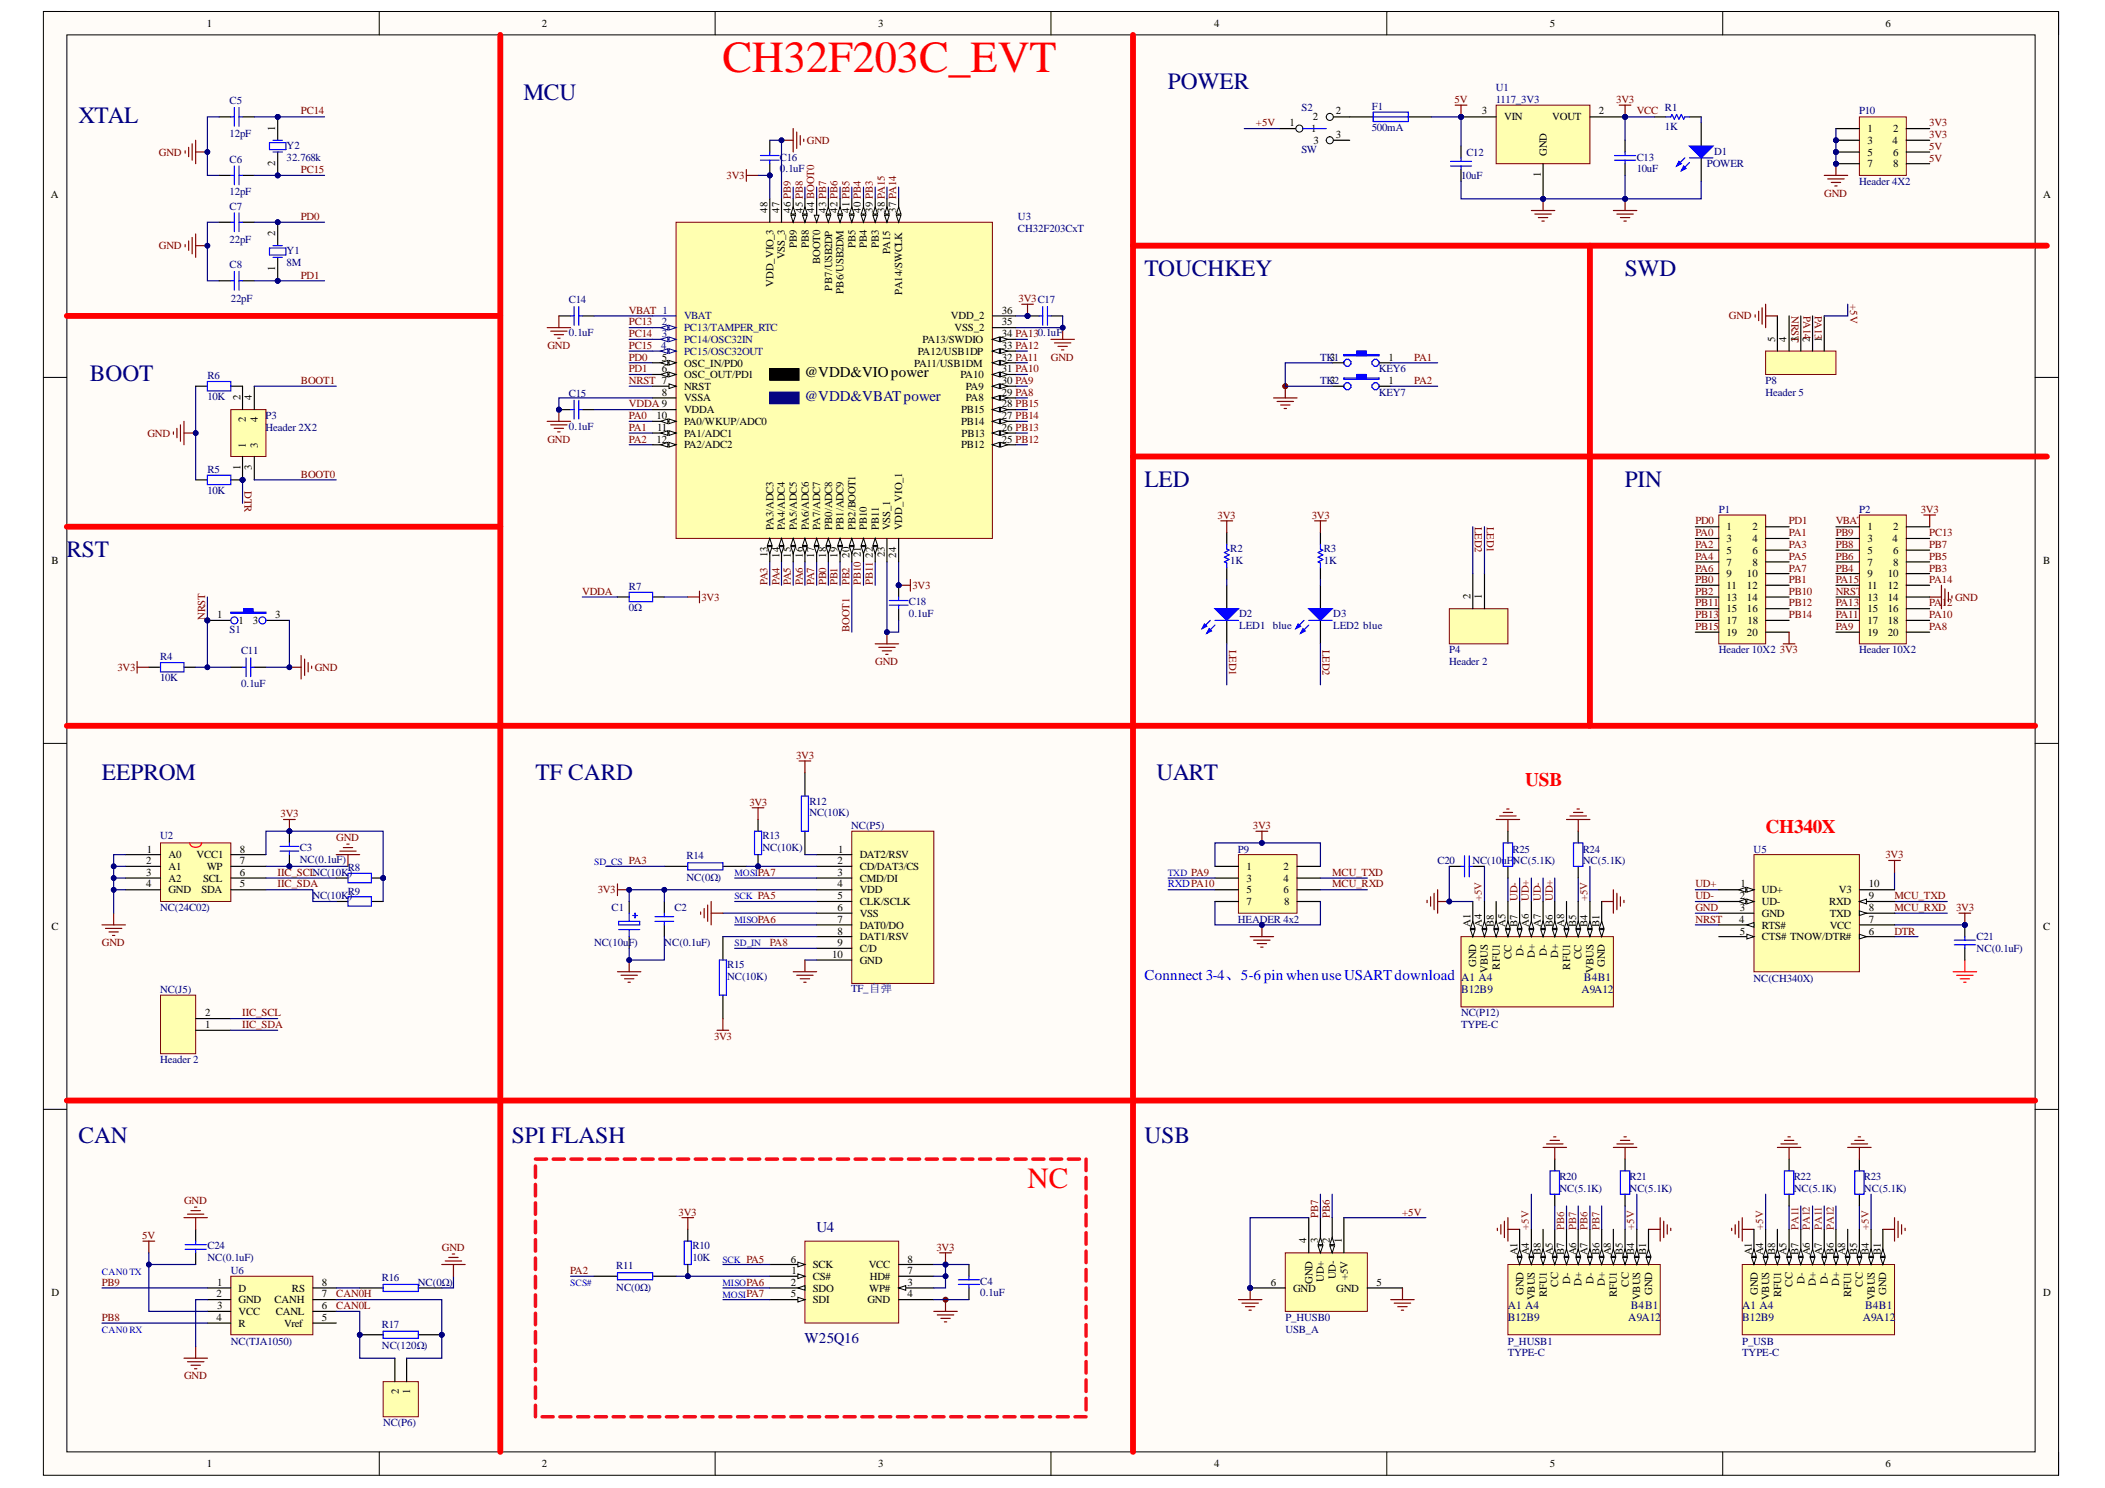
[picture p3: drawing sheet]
<svg xmlns="http://www.w3.org/2000/svg" width="297mm" height="210mm" viewBox="0 0 297 210" stroke-linecap="round" stroke-linejoin="round" font-family="sans-serif">
<defs><g id="words">
<text font-size="6.3" fill="#f00" x="101.9" y="10.2">CH32F203C_EVT</text>
<text font-size="4.1" fill="#f00" x="145" y="167.6">NC</text>
<g font-size="3.3" fill="#000080">
<text x="11.1" y="17.4">XTAL</text>
<text x="73.9" y="14.1">MCU</text>
<text x="164.8" y="12.5">POWER</text>
<text x="161.5" y="39">TOUCHKEY</text>
<text x="229.3" y="39">SWD</text>
<text x="12.7" y="53.8">BOOT</text>
<text x="161.5" y="68.6">LED</text>
<text x="229.3" y="68.6">PIN</text>
<text x="9.4" y="78.6">RST</text>
<text x="14.4" y="110">EEPROM</text>
<text x="75.5" y="110">TF CARD</text>
<text x="163.2" y="110">UART</text>
<text x="11.1" y="161.2">CAN</text>
<text x="72.2" y="161.2">SPI FLASH</text>
<text x="161.5" y="161.2">USB</text>
</g>
<g font-size="2.7" fill="#f00">
<text x="215.2" y="110.9">USB</text>
<text x="249.1" y="117.5">CH340X</text>
</g>
<text font-size="2.1" x="113.5" y="53.3">@VDD&amp;VIOpower</text>
<text font-size="2.1" fill="#0c0087" x="113.5" y="56.5">@VDD&amp;VBATpower</text>
<text font-size="2.1" fill="#00f" x="161.5" y="138.2">Connnect 3-4、5-6 pin whenuseUSARTdownload</text>
<g font-size="2.1" fill="#000080">
<text x="115.2" y="173.8">U4</text>
<text x="113.5" y="189.5">W25Q16</text>
</g>
<g font-size="1.6" fill="#000080">
<text x="206.2" y="140.1">B12B9</text>
<text x="206.2" y="138.4">A1 A4</text>
<text x="223.2" y="140.1">A9A12</text>
<text x="223.5" y="138.4">B4B1</text>
<text x="212.8" y="184.6">A1 A4</text>
<text x="230.1" y="184.6">B4B1</text>
<text x="245.8" y="184.6">A1 A4</text>
<text x="263.2" y="184.6">B4B1</text>
<text x="212.8" y="186.3">B12B9</text>
<text x="229.8" y="186.3">A9A12</text>
<text x="245.8" y="186.3">B12B9</text>
<text x="262.8" y="186.3">A9A12</text>
</g>
<g font-size="1.5">
<text x="29.2" y="3.8">1</text>
<text x="76.5" y="3.8">2</text>
<text x="123.9" y="3.8">3</text>
<text x="171.3" y="3.8">4</text>
<text x="218.7" y="3.8">5</text>
<text x="266.1" y="3.8">6</text>
<text x="182" y="17.8">1</text>
<text x="185.3" y="17">2</text>
<text x="188.5" y="16.1">2</text>
<text x="209.1" y="16.1">3</text>
<text x="212.3" y="17">VIN</text>
<text x="219" y="17">VOUT</text>
<text x="225.6" y="16.1">2</text>
<text x="38.8" y="23.4" transform="rotate(-90 38.8 23.4)">2</text>
<text x="38.8" y="18.4" transform="rotate(-90 38.8 18.4)">1</text>
<text x="185" y="18.7">1</text>
<text x="185.4" y="20.3">3</text>
<text x="188.5" y="19.5">3</text>
<text x="218.3" y="22" transform="rotate(-90 218.3 22)">GND</text>
<text x="263.5" y="18.7">1</text>
<text x="263.5" y="20.3">3</text>
<text x="263.5" y="22">5</text>
<text x="263.5" y="23.6">7</text>
<text x="267.1" y="20.3">4</text>
<text x="267.2" y="18.7">2</text>
<text x="267.2" y="22">6</text>
<text x="267.2" y="23.6">8</text>
<text x="7.2" y="28">A</text>
<text x="217.4" y="24.9" transform="rotate(-90 217.4 24.9)">1</text>
<text x="288.3" y="28">A</text>
<text x="38.8" y="33.3" transform="rotate(-90 38.8 33.3)">2</text>
<text x="108.3" y="30" transform="rotate(-90 108.3 30)">48</text>
<text x="110" y="30" transform="rotate(-90 110 30)">47</text>
<text x="111.6" y="30" transform="rotate(-90 111.6 30)">46 PB9</text>
<text x="112.4" y="35" transform="rotate(-90 112.4 35)">PB9</text>
<text x="113.3" y="30" transform="rotate(-90 113.3 30)">45 PB8</text>
<text x="114.1" y="35" transform="rotate(-90 114.1 35)">PB8</text>
<text x="114.9" y="30" transform="rotate(-90 114.9 30)">44 BOOT0</text>
<text x="116.6" y="30" transform="rotate(-90 116.6 30)">43 PB7</text>
<text x="118.2" y="30" transform="rotate(-90 118.2 30)">42 PB6</text>
<text x="119.9" y="30" transform="rotate(-90 119.9 30)">41 PB5</text>
<text x="120.7" y="35" transform="rotate(-90 120.7 35)">PB5</text>
<text x="121.5" y="30" transform="rotate(-90 121.5 30)">40 PB4</text>
<text x="122.3" y="35" transform="rotate(-90 122.3 35)">PB4</text>
<text x="123.2" y="30" transform="rotate(-90 123.2 30)">39 PB3</text>
<text x="124" y="35" transform="rotate(-90 124 35)">PB3</text>
<text x="124.9" y="30" transform="rotate(-90 124.9 30)">38 PA15</text>
<text x="125.6" y="35.8" transform="rotate(-90 125.6 35.8)">PA15</text>
<text x="126.5" y="30" transform="rotate(-90 126.5 30)">37 PA14</text>
<text x="38.8" y="38.2" transform="rotate(-90 38.8 38.2)">1</text>
<text x="109.1" y="40.5" transform="rotate(-90 109.1 40.5)">VDD_VIO_3</text>
<text x="110.7" y="36.6" transform="rotate(-90 110.7 36.6)">VSS_3</text>
<text x="115.7" y="37.3" transform="rotate(-90 115.7 37.3)">BOOT0</text>
<text x="117.4" y="41" transform="rotate(-90 117.4 41)">PB7/USB2DP</text>
<text x="119" y="41.5" transform="rotate(-90 119 41.5)">PB6/USB2DM</text>
<text x="127.3" y="41.6" transform="rotate(-90 127.3 41.6)">PA14/SWCLK</text>
<text x="134.2" y="45.1">VDD_2</text>
<text x="134.7" y="46.7">VSS_2</text>
<text x="141.4" y="47.6">34 PA130.1uF</text>
<text x="141.4" y="45.9">35</text>
<text x="141.4" y="44.3">36</text>
<text x="93.4" y="50.9">5</text>
<text x="93.4" y="52.5">6</text>
<text x="96.5" y="51.7">OSC_IN/PD0</text>
<text x="96.5" y="53.3">OSC_OUT/PD1</text>
<text x="129" y="51.7">PA11/USB1DM</text>
<text x="129.5" y="50">PA12/USB1DP</text>
<text x="130.2" y="48.4">PA13/SWDIO</text>
<text x="135.5" y="53.3">PA10</text>
<text x="141.4" y="52.5">31 PA10</text>
<text x="141.4" y="50.9">32 PA11</text>
<text x="141.4" y="49.2">33 PA12</text>
<text x="195.9" y="50.9">1</text>
<text x="250.5" y="48.2" transform="rotate(-90 250.5 48.2)">5</text>
<text x="252.1" y="48.2" transform="rotate(-90 252.1 48.2)">4</text>
<text x="253.8" y="48.2" transform="rotate(-90 253.8 48.2)">3</text>
<text x="255.4" y="48.2" transform="rotate(-90 255.4 48.2)">2</text>
<text x="257.1" y="48.2" transform="rotate(-90 257.1 48.2)">1</text>
<text x="33.9" y="56.5" transform="rotate(-90 33.9 56.5)">2</text>
<text x="34.7" y="59.6" transform="rotate(-90 34.7 59.6)">2</text>
<text x="35.5" y="56.5" transform="rotate(-90 35.5 56.5)">4</text>
<text x="36.4" y="59.6" transform="rotate(-90 36.4 59.6)">4</text>
<text x="92.6" y="59.2">10</text>
<text x="93.4" y="55.9">8</text>
<text x="96.5" y="55">NRST</text>
<text x="96.5" y="56.6">VSSA</text>
<text x="96.5" y="58.3">VDDA</text>
<text x="96.5" y="59.9">PA0/WKUP/ADC0</text>
<text x="135.6" y="59.9">PB14</text>
<text x="135.6" y="58.3">PB15</text>
<text x="136.3" y="56.6">PA8</text>
<text x="136.3" y="55">PA9</text>
<text x="141.4" y="59.2">27 PB14</text>
<text x="141.4" y="57.5">28 PB15</text>
<text x="141.4" y="55.9">29 PA8</text>
<text x="141.4" y="54.2">30 PA9</text>
<text x="195.9" y="54.2">1</text>
<text x="34.7" y="63.2" transform="rotate(-90 34.7 63.2)">1</text>
<text x="36.4" y="63.2" transform="rotate(-90 36.4 63.2)">3</text>
<text x="92.6" y="62.5">12</text>
<text x="92.7" y="60.8">11</text>
<text x="96.5" y="61.6">PA1/ADC1</text>
<text x="96.5" y="63.2">PA2/ADC2</text>
<text x="135.6" y="63.2">PB12</text>
<text x="135.7" y="61.6">PB13</text>
<text x="141.4" y="62.5">25 PB12</text>
<text x="141.4" y="60.8">26 PB13</text>
<text x="33.9" y="66.3" transform="rotate(-90 33.9 66.3)">1</text>
<text x="35.5" y="66.4" transform="rotate(-90 35.5 66.4)">3</text>
<text x="109.1" y="74.8" transform="rotate(-90 109.1 74.8)">PA3/ADC3</text>
<text x="110.7" y="74.8" transform="rotate(-90 110.7 74.8)">PA4/ADC4</text>
<text x="112.4" y="74.8" transform="rotate(-90 112.4 74.8)">PA5/ADC5</text>
<text x="114.1" y="74.8" transform="rotate(-90 114.1 74.8)">PA6/ADC6</text>
<text x="115.7" y="74.8" transform="rotate(-90 115.7 74.8)">PA7/ADC7</text>
<text x="117.4" y="74.8" transform="rotate(-90 117.4 74.8)">PB0/ADC8</text>
<text x="119" y="74.8" transform="rotate(-90 119 74.8)">PB1/ADC9</text>
<text x="120.7" y="74.8" transform="rotate(-90 120.7 74.8)">PB2/BOOT1</text>
<text x="122.3" y="74.8" transform="rotate(-90 122.3 74.8)">PB10</text>
<text x="124" y="74.8" transform="rotate(-90 124 74.8)">PB11</text>
<text x="125.6" y="74.8" transform="rotate(-90 125.6 74.8)">VSS_1</text>
<text x="127.3" y="74.8" transform="rotate(-90 127.3 74.8)">VDD_VIO_1</text>
<text x="243.6" y="74.8">1</text>
<text x="243.6" y="76.5">3</text>
<text x="247.3" y="74.8">2</text>
<text x="247.3" y="76.5">4</text>
<text x="263.5" y="74.8">1</text>
<text x="263.5" y="76.5">3</text>
<text x="267.1" y="76.5">4</text>
<text x="267.2" y="74.8">2</text>
<text x="7.3" y="79.5">B</text>
<text x="108.3" y="78.6" transform="rotate(-90 108.3 78.6)">13</text>
<text x="110" y="78.7" transform="rotate(-90 110 78.7)">14</text>
<text x="111.6" y="78.7" transform="rotate(-90 111.6 78.7)">15</text>
<text x="113.3" y="78.7" transform="rotate(-90 113.3 78.7)">16</text>
<text x="114.9" y="78.7" transform="rotate(-90 114.9 78.7)">17</text>
<text x="116.6" y="78.7" transform="rotate(-90 116.6 78.7)">18</text>
<text x="118.2" y="78.7" transform="rotate(-90 118.2 78.7)">19</text>
<text x="119.9" y="78.7" transform="rotate(-90 119.9 78.7)">20</text>
<text x="121.5" y="78.6" transform="rotate(-90 121.5 78.6)">21</text>
<text x="123.2" y="78.7" transform="rotate(-90 123.2 78.7)">22</text>
<text x="124.9" y="78.6" transform="rotate(-90 124.9 78.6)">23</text>
<text x="126.5" y="78.7" transform="rotate(-90 126.5 78.7)">24</text>
<text x="243.6" y="78.1">5</text>
<text x="243.6" y="79.8">7</text>
<text x="243.6" y="81.4">9</text>
<text x="243.6" y="83.1">11</text>
<text x="246.5" y="81.4">10</text>
<text x="246.5" y="83.1">12</text>
<text x="247.3" y="78.1">6</text>
<text x="247.3" y="79.8">8</text>
<text x="263.5" y="78.1">5</text>
<text x="263.5" y="79.8">7</text>
<text x="263.5" y="81.4">9</text>
<text x="263.5" y="83.1">11</text>
<text x="266.4" y="81.4">10</text>
<text x="266.4" y="83.1">12</text>
<text x="267.2" y="78.1">6</text>
<text x="267.2" y="79.8">8</text>
<text x="288.3" y="79.5">B</text>
<text x="30.6" y="87.2">1</text>
<text x="33.7" y="88.1">1</text>
<text x="35.7" y="88.1">3</text>
<text x="38.8" y="87.2">3</text>
<text x="207.5" y="84.5" transform="rotate(-90 207.5 84.5)">2</text>
<text x="209.1" y="84.5" transform="rotate(-90 209.1 84.5)">1</text>
<text x="243.6" y="84.8">13</text>
<text x="243.6" y="86.4">15</text>
<text x="243.6" y="88.1">17</text>
<text x="243.6" y="89.7">19</text>
<text x="246.5" y="84.8">14</text>
<text x="246.5" y="86.4">16</text>
<text x="246.5" y="89.7">20</text>
<text x="246.6" y="88.1">18</text>
<text x="263.5" y="84.8">13</text>
<text x="263.5" y="86.4">15</text>
<text x="263.5" y="88.1">17</text>
<text x="263.5" y="89.7">19</text>
<text x="266.4" y="84.8">14</text>
<text x="266.4" y="86.4">16</text>
<text x="266.4" y="88.1">18</text>
<text x="266.4" y="89.7">20</text>
<text x="20.6" y="125.2">4</text>
<text x="20.6" y="123.6">3</text>
<text x="20.6" y="121.9">2</text>
<text x="20.7" y="120.3">1</text>
<text x="23.8" y="124.4">A2</text>
<text x="23.8" y="122.7">A1</text>
<text x="23.8" y="121">A0</text>
<text x="27.7" y="121">VCC1</text>
<text x="28.7" y="124.4">SCL</text>
<text x="29.2" y="122.7">WP</text>
<text x="33.8" y="120.3">8</text>
<text x="33.8" y="121.9">7</text>
<text x="33.8" y="123.6">6</text>
<text x="33.8" y="125.2">5</text>
<text x="118.2" y="121.9">2</text>
<text x="118.2" y="123.6">3</text>
<text x="118.2" y="125.2">4</text>
<text x="118.3" y="120.3">1</text>
<text x="121.3" y="121">DAT2/RSV</text>
<text x="121.3" y="122.7">CD/DAT3/CS</text>
<text x="121.3" y="124.4">CMD/DI</text>
<text x="175.9" y="122.7">1</text>
<text x="175.9" y="124.4">3</text>
<text x="181.1" y="122.7">2</text>
<text x="181.1" y="124.4">4</text>
<text x="245.6" y="125.2">1</text>
<text x="263.7" y="125.2">10</text>
<text x="7.3" y="131.2">C</text>
<text x="23.8" y="126">GND</text>
<text x="28.4" y="126">SDA</text>
<text x="118.2" y="126.9">5</text>
<text x="118.2" y="128.5">6</text>
<text x="118.2" y="130.2">7</text>
<text x="118.2" y="131.9">8</text>
<text x="121.3" y="126">VDD</text>
<text x="121.3" y="127.7">CLK/SCLK</text>
<text x="121.3" y="129.3">VSS</text>
<text x="121.3" y="131">DAT0/DO</text>
<text x="175.9" y="126">5</text>
<text x="175.9" y="127.7">7</text>
<text x="181.1" y="126">6</text>
<text x="181.2" y="127.7">8</text>
<text x="207.5" y="130.8" transform="rotate(-90 207.5 130.8)">A1</text>
<text x="209.1" y="130.8" transform="rotate(-90 209.1 130.8)">A4</text>
<text x="210.8" y="130.8" transform="rotate(-90 210.8 130.8)">B8</text>
<text x="212.4" y="130.8" transform="rotate(-90 212.4 130.8)">A5</text>
<text x="214.1" y="130.8" transform="rotate(-90 214.1 130.8)">B7</text>
<text x="215.7" y="130.8" transform="rotate(-90 215.7 130.8)">A6</text>
<text x="217.4" y="130.8" transform="rotate(-90 217.4 130.8)">A7</text>
<text x="219.1" y="130.8" transform="rotate(-90 219.1 130.8)">B6</text>
<text x="220.7" y="130.8" transform="rotate(-90 220.7 130.8)">A8</text>
<text x="222.4" y="130.8" transform="rotate(-90 222.4 130.8)">B5</text>
<text x="224" y="130.8" transform="rotate(-90 224 130.8)">B4</text>
<text x="225.7" y="130.8" transform="rotate(-90 225.7 130.8)">B1</text>
<text x="245.4" y="130.2">4</text>
<text x="245.5" y="126.9">2</text>
<text x="245.5" y="128.5">3</text>
<text x="245.5" y="131.9">5</text>
<text x="248.6" y="126">UD+</text>
<text x="248.6" y="127.7">UD-</text>
<text x="248.6" y="129.3">GND</text>
<text x="248.6" y="131">RTS#</text>
<text x="258.1" y="127.7">RXD</text>
<text x="258.2" y="129.3">TXD</text>
<text x="258.2" y="131">VCC</text>
<text x="259.5" y="126">V3</text>
<text x="263.7" y="128.5">8</text>
<text x="263.7" y="126.9">9</text>
<text x="263.7" y="131.9">6</text>
<text x="263.7" y="130.2">7</text>
<text x="288.3" y="131.2">C</text>
<text x="117.4" y="135.2">10</text>
<text x="118.2" y="133.5">9</text>
<text x="121.3" y="132.6">DAT1/RSV</text>
<text x="121.3" y="134.3">C/D</text>
<text x="121.3" y="135.9">GND</text>
<text x="208.3" y="136.4" transform="rotate(-90 208.3 136.4)">GND</text>
<text x="210" y="137.2" transform="rotate(-90 210 137.2)">VBUS</text>
<text x="211.7" y="136.8" transform="rotate(-90 211.7 136.8)">RFU1</text>
<text x="213.3" y="135.2" transform="rotate(-90 213.3 135.2)">CC</text>
<text x="215" y="134.8" transform="rotate(-90 215 134.8)">D-</text>
<text x="216.6" y="135.2" transform="rotate(-90 216.6 135.2)">D+</text>
<text x="218.3" y="134.8" transform="rotate(-90 218.3 134.8)">D-</text>
<text x="219.9" y="135.2" transform="rotate(-90 219.9 135.2)">D+</text>
<text x="221.6" y="136.8" transform="rotate(-90 221.6 136.8)">RFU1</text>
<text x="223.2" y="135.2" transform="rotate(-90 223.2 135.2)">CC</text>
<text x="224.9" y="137.2" transform="rotate(-90 224.9 137.2)">VBUS</text>
<text x="226.5" y="136.4" transform="rotate(-90 226.5 136.4)">GND</text>
<text x="248.6" y="132.6">CTS# TNOW/DTR#</text>
<text x="28.9" y="143.4">2</text>
<text x="28.9" y="145">1</text>
<text x="111.6" y="178.1">6</text>
<text x="111.7" y="179.7">1</text>
<text x="114.7" y="178.9">SCK</text>
<text x="122.6" y="178.9">VCC</text>
<text x="128.1" y="178.1">8</text>
<text x="128.1" y="179.7">7</text>
<text x="184.3" y="175.4" transform="rotate(-90 184.3 175.4)">4</text>
<text x="186" y="175.4" transform="rotate(-90 186 175.4)">3</text>
<text x="187.6" y="175.4" transform="rotate(-90 187.6 175.4)">2</text>
<text x="189.3" y="175.4" transform="rotate(-90 189.3 175.4)">1</text>
<text x="214.1" y="177.1" transform="rotate(-90 214.1 177.1)">A1</text>
<text x="215.7" y="177.1" transform="rotate(-90 215.7 177.1)">A4</text>
<text x="217.4" y="177.1" transform="rotate(-90 217.4 177.1)">B8</text>
<text x="219.1" y="177.1" transform="rotate(-90 219.1 177.1)">A5</text>
<text x="220.7" y="177.1" transform="rotate(-90 220.7 177.1)">B7</text>
<text x="222.4" y="177.1" transform="rotate(-90 222.4 177.1)">A6</text>
<text x="224" y="177.1" transform="rotate(-90 224 177.1)">A7</text>
<text x="225.7" y="177.1" transform="rotate(-90 225.7 177.1)">B6</text>
<text x="227.3" y="177.1" transform="rotate(-90 227.3 177.1)">A8</text>
<text x="229" y="177.1" transform="rotate(-90 229 177.1)">B5</text>
<text x="230.6" y="177.1" transform="rotate(-90 230.6 177.1)">B4</text>
<text x="232.3" y="177.1" transform="rotate(-90 232.3 177.1)">B1</text>
<text x="247.2" y="177.1" transform="rotate(-90 247.2 177.1)">A1</text>
<text x="248.8" y="177.1" transform="rotate(-90 248.8 177.1)">A4</text>
<text x="250.5" y="177.1" transform="rotate(-90 250.5 177.1)">B8</text>
<text x="252.1" y="177.1" transform="rotate(-90 252.1 177.1)">A5</text>
<text x="253.8" y="177.1" transform="rotate(-90 253.8 177.1)">B7</text>
<text x="255.4" y="177.1" transform="rotate(-90 255.4 177.1)">A6</text>
<text x="257.1" y="177.1" transform="rotate(-90 257.1 177.1)">A7</text>
<text x="258.8" y="177.1" transform="rotate(-90 258.8 177.1)">B6</text>
<text x="260.4" y="177.1" transform="rotate(-90 260.4 177.1)">A8</text>
<text x="262.1" y="177.1" transform="rotate(-90 262.1 177.1)">B5</text>
<text x="263.7" y="177.1" transform="rotate(-90 263.7 177.1)">B4</text>
<text x="265.4" y="177.1" transform="rotate(-90 265.4 177.1)">B1</text>
<text x="7.3" y="182.8">D</text>
<text x="30.5" y="183">2</text>
<text x="30.6" y="181.4">1</text>
<text x="30.6" y="184.7">3</text>
<text x="33.7" y="182.2">D</text>
<text x="33.7" y="183.8">GND</text>
<text x="33.7" y="185.5">VCC</text>
<text x="38.7" y="183.8">CANH</text>
<text x="38.9" y="185.5">CANL</text>
<text x="41.2" y="182.2">RS</text>
<text x="45.4" y="181.4">8</text>
<text x="45.4" y="183">7</text>
<text x="45.4" y="184.7">6</text>
<text x="111.6" y="181.4">2</text>
<text x="111.6" y="183">5</text>
<text x="114.7" y="182.2">SDO</text>
<text x="114.7" y="183.8">SDI</text>
<text x="114.7" y="180.6">CS#</text>
<text x="122.4" y="183.8">GND</text>
<text x="122.7" y="182.2">WP#</text>
<text x="122.8" y="180.6">HD#</text>
<text x="128.1" y="183">4</text>
<text x="128.1" y="181.4">3</text>
<text x="179.3" y="181.4">6</text>
<text x="182.5" y="182.2">GND</text>
<text x="185.2" y="181.1" transform="rotate(-90 185.2 181.1)">GND</text>
<text x="186.8" y="180.8" transform="rotate(-90 186.8 180.8)">UD+</text>
<text x="188.5" y="180.5" transform="rotate(-90 188.5 180.5)">UD-</text>
<text x="188.6" y="182.2">GND</text>
<text x="190.2" y="180.6" transform="rotate(-90 190.2 180.6)">+5V</text>
<text x="194.2" y="181.4">5</text>
<text x="215" y="182.7" transform="rotate(-90 215 182.7)">GND</text>
<text x="216.6" y="183.4" transform="rotate(-90 216.6 183.4)">VBUS</text>
<text x="218.3" y="183" transform="rotate(-90 218.3 183)">RFU1</text>
<text x="219.9" y="181.5" transform="rotate(-90 219.9 181.5)">CC</text>
<text x="221.6" y="181.1" transform="rotate(-90 221.6 181.1)">D-</text>
<text x="223.2" y="181.4" transform="rotate(-90 223.2 181.4)">D+</text>
<text x="224.9" y="181.1" transform="rotate(-90 224.9 181.1)">D-</text>
<text x="226.5" y="181.4" transform="rotate(-90 226.5 181.4)">D+</text>
<text x="228.2" y="183" transform="rotate(-90 228.2 183)">RFU1</text>
<text x="229.9" y="181.5" transform="rotate(-90 229.9 181.5)">CC</text>
<text x="231.5" y="183.4" transform="rotate(-90 231.5 183.4)">VBUS</text>
<text x="233.2" y="182.7" transform="rotate(-90 233.2 182.7)">GND</text>
<text x="248" y="182.7" transform="rotate(-90 248 182.7)">GND</text>
<text x="249.6" y="183.4" transform="rotate(-90 249.6 183.4)">VBUS</text>
<text x="251.3" y="183" transform="rotate(-90 251.3 183)">RFU1</text>
<text x="252.9" y="181.5" transform="rotate(-90 252.9 181.5)">CC</text>
<text x="254.6" y="181.1" transform="rotate(-90 254.6 181.1)">D-</text>
<text x="256.2" y="181.4" transform="rotate(-90 256.2 181.4)">D+</text>
<text x="257.9" y="181.1" transform="rotate(-90 257.9 181.1)">D-</text>
<text x="259.5" y="181.4" transform="rotate(-90 259.5 181.4)">D+</text>
<text x="261.2" y="183" transform="rotate(-90 261.2 183)">RFU1</text>
<text x="262.8" y="181.5" transform="rotate(-90 262.8 181.5)">CC</text>
<text x="264.5" y="183.4" transform="rotate(-90 264.5 183.4)">VBUS</text>
<text x="266.1" y="182.7" transform="rotate(-90 266.1 182.7)">GND</text>
<text x="288.3" y="182.8">D</text>
<text x="30.5" y="186.3">4</text>
<text x="33.7" y="187.1">R</text>
<text x="40.1" y="187.1">Vref</text>
<text x="45.4" y="186.3">5</text>
<text x="56.3" y="196.7" transform="rotate(-90 56.3 196.7)">2</text>
<text x="57.9" y="196.6" transform="rotate(-90 57.9 196.6)">1</text>
<text x="29.2" y="207">1</text>
<text x="76.5" y="207">2</text>
<text x="123.9" y="207">3</text>
<text x="171.3" y="207">4</text>
<text x="218.7" y="207">5</text>
<text x="266.1" y="207">6</text>
</g>
<g font-size="1.5" fill="#000080">
<text x="32.4" y="14.7">C5</text>
<text x="183.7" y="15.7">S2</text>
<text x="193.6" y="15.6">F1</text>
<text x="211.1" y="12.8">U1</text>
<text x="211.1" y="14.5">1117_3V3</text>
<text x="234.9" y="15.7">R1</text>
<text x="262.3" y="16.1">P10</text>
<text x="32.4" y="23">C6</text>
<text x="32.4" y="19.4">12pF</text>
<text x="40.4" y="21">Y2</text>
<text x="40.4" y="22.7">32.768k</text>
<text x="110.1" y="22.7">C16</text>
<text x="183.7" y="21.6">SW</text>
<text x="193.6" y="18.5">500mA</text>
<text x="206.9" y="22">C12</text>
<text x="231" y="22.7">C13</text>
<text x="234.9" y="18.3">1K</text>
<text x="240.9" y="23.6">POWER</text>
<text x="241.9" y="21.8">D1</text>
<text x="32.4" y="27.6">12pF</text>
<text x="32.4" y="29.6">C7</text>
<text x="110.1" y="24.3">0.1uF</text>
<text x="206.2" y="25.3">10uF</text>
<text x="231" y="24.3">10uF</text>
<text x="262.3" y="26.1">Header 4X2</text>
<text x="32.4" y="34.2">22pF</text>
<text x="40.4" y="35.8">Y1</text>
<text x="143.6" y="31">U3</text>
<text x="143.6" y="32.7">CH32F203CxT</text>
<text x="32.4" y="37.9">C8</text>
<text x="40.4" y="37.5">8M</text>
<text x="32.6" y="42.6">22pF</text>
<text x="80.3" y="42.8">C14</text>
<text x="80.3" y="47.4">0.1uF</text>
<text x="29.3" y="53.5">R6</text>
<text x="186.3" y="50.9">TK31</text>
<text x="194.6" y="52.5">KEY6</text>
<text x="29.3" y="56.5">10K</text>
<text x="37.5" y="59.2">P3</text>
<text x="80.3" y="56">C15</text>
<text x="186.3" y="54.2">TK32</text>
<text x="194.6" y="55.9">KEY7</text>
<text x="249.1" y="54.2">P8</text>
<text x="249.1" y="55.9">Header 5</text>
<text x="37.5" y="60.8">Header 2X2</text>
<text x="80.3" y="60.6">0.1uF</text>
<text x="29.3" y="66.8">R5</text>
<text x="29.3" y="69.7">10K</text>
<text x="173.6" y="77.9">R2</text>
<text x="186.8" y="77.9">R3</text>
<text x="242.5" y="72.4">P1</text>
<text x="262.3" y="72.4">P2</text>
<text x="88.7" y="83.3">R7</text>
<text x="173.6" y="79.6">1K</text>
<text x="186.8" y="79.6">1K</text>
<text x="32.4" y="89.3">S1</text>
<text x="88.7" y="86.2">0Ω</text>
<text x="128.3" y="85.4">C18</text>
<text x="128.3" y="87.1">0.1uF</text>
<text x="174.9" y="87.1">D2</text>
<text x="174.9" y="88.7">LED1 blue</text>
<text x="188.1" y="87.1">D3</text>
<text x="188.1" y="88.7">LED2 blue</text>
<text x="22.6" y="93.1">R4</text>
<text x="34" y="92.3">C11</text>
<text x="204.5" y="92.1">P4</text>
<text x="204.5" y="93.8">Header 2</text>
<text x="242.5" y="92.1">Header 10X2</text>
<text x="262.3" y="92.1">Header 10X2</text>
<text x="22.6" y="96.1">10K</text>
<text x="34" y="97">0.1uF</text>
<text x="114.2" y="113.5">R12</text>
<text x="22.6" y="118.4">U2</text>
<text x="107.6" y="118.4">R13</text>
<text x="114.2" y="115.1">NC(10K)</text>
<text x="120.1" y="117">NC(P5)</text>
<text x="42.3" y="120.1">C3</text>
<text x="42.3" y="121.7">NC(0.1uF)</text>
<text x="49.1" y="122.9">R8</text>
<text x="96.9" y="121.2">R14</text>
<text x="96.9" y="124.3">NC(0Ω)</text>
<text x="107.6" y="120.1">NC(10K)</text>
<text x="174.7" y="120.3">P9</text>
<text x="202.9" y="121.9">C20</text>
<text x="207.8" y="121.9">NC(10uF</text>
<text x="213.4" y="120.3">R25</text>
<text x="213.4" y="121.9">NC(5.1K)</text>
<text x="213.4" y="121.9">)</text>
<text x="223.3" y="120.3">R24</text>
<text x="223.3" y="121.9">NC(5.1K)</text>
<text x="247.4" y="120.3">U5</text>
<text x="22.6" y="128.5">NC(24C02)</text>
<text x="44.1" y="126.9">NC(10K)</text>
<text x="49.1" y="126.2">R9</text>
<text x="86.3" y="128.5">C1</text>
<text x="95.2" y="128.5">C2</text>
<text x="174.7" y="130.2">HEADER 4x2</text>
<text x="83.8" y="133.5">NC(10uF)</text>
<text x="93.7" y="133.5">NC(0.1uF)</text>
<text x="102.6" y="136.6">R15</text>
<text x="278.9" y="132.6">C21</text>
<text x="278.9" y="134.3">NC(0.1uF)</text>
<text x="22.6" y="140.1">NC(J5)</text>
<text x="102.6" y="138.3">NC(10K)</text>
<text x="120.1" y="140">TF_自弹</text>
<text x="206.2" y="143.4">NC(P12)</text>
<text x="247.4" y="138.5">NC(CH340X)</text>
<text x="22.6" y="150">Header 2</text>
<text x="206.2" y="145">TYPE-C</text>
<text x="220" y="166.5">R20</text>
<text x="229.9" y="166.5">R21</text>
<text x="253.1" y="166.5">R22</text>
<text x="263" y="166.5">R23</text>
<text x="220" y="168.1">NC(5.1K)</text>
<text x="229.9" y="168.1">NC(5.1K)</text>
<text x="253.1" y="168.1">NC(5.1K)</text>
<text x="263" y="168.1">NC(5.1K)</text>
<text x="29.3" y="176.2">C24</text>
<text x="29.3" y="177.9">NC(0.1uF)</text>
<text x="32.6" y="179.7">U6</text>
<text x="87" y="179">R11</text>
<text x="97.7" y="176.2">R10</text>
<text x="97.7" y="177.9">10K</text>
<text x="53.9" y="180.7">R16</text>
<text x="59" y="181.4">NC(0Ω)</text>
<text x="87" y="182.1">NC(0Ω)</text>
<text x="138.3" y="181.2">C4</text>
<text x="138.3" y="182.8">0.1uF</text>
<text x="32.6" y="189.7">NC(TJA1050)</text>
<text x="53.9" y="187.3">R17</text>
<text x="53.9" y="190.3">NC(120Ω)</text>
<text x="181.4" y="186.3">P_HUSB0</text>
<text x="181.4" y="188">USB_A</text>
<text x="212.8" y="189.7">P_HUSB1</text>
<text x="212.8" y="191.3">TYPE-C</text>
<text x="245.8" y="189.7">P_USB</text>
<text x="245.8" y="191.3">TYPE-C</text>
<text x="54.1" y="201.2">NC(P6)</text>
</g>
<g font-size="1.5" fill="#800000">
<text x="42.5" y="16.1">PC14</text>
<text x="177.2" y="17.8">+5V</text>
<text x="205.2" y="14.5">5V</text>
<text x="228.1" y="14.5">3V3</text>
<text x="231" y="16.1">VCC</text>
<text x="272.2" y="17.8">3V3</text>
<text x="22.4" y="22">GND</text>
<text x="113.9" y="20.3">GND</text>
<text x="272.2" y="19.5">3V3</text>
<text x="272.2" y="21.1">5V</text>
<text x="272.2" y="22.8">5V</text>
<text x="42.5" y="24.4">PC15</text>
<text x="102.5" y="25.3">3V3</text>
<text x="257.4" y="27.7">GND</text>
<text x="22.4" y="35.2">GND</text>
<text x="42.5" y="31">PD0</text>
<text x="42.5" y="39.3">PD1</text>
<text x="88.7" y="44.3">VBAT 1</text>
<text x="88.7" y="45.9">PC13</text>
<text x="88.7" y="47.6">PC14</text>
<text x="143.7" y="42.6">3V3C17</text>
<text x="244" y="45.1">GND</text>
<text x="252.8" y="44.5" transform="rotate(90 252.8 44.5)">NRST</text>
<text x="254.5" y="44.5" transform="rotate(90 254.5 44.5)">PA14</text>
<text x="256.1" y="44.5" transform="rotate(90 256.1 44.5)">PA13</text>
<text x="261.1" y="42.9" transform="rotate(90 261.1 42.9)">+5V</text>
<text x="77.2" y="49.2">GND</text>
<text x="88.7" y="49.2">PC15</text>
<text x="88.7" y="50.9">PD0</text>
<text x="88.7" y="52.5">PD1</text>
<text x="148.3" y="50.9">GND</text>
<text x="199.6" y="50.9">PA1</text>
<text x="42.5" y="54.2">BOOT1</text>
<text x="88.7" y="54.2">NRST 7</text>
<text x="88.7" y="59.2">PA0</text>
<text x="88.7" y="57.5">VDDA 9</text>
<text x="199.6" y="54.2">PA2</text>
<text x="20.8" y="61.6">GND</text>
<text x="77.2" y="62.5">GND</text>
<text x="88.7" y="60.8">PA1</text>
<text x="88.7" y="62.5">PA2</text>
<text x="34.5" y="69.3" transform="rotate(90 34.5 69.3)">DTR</text>
<text x="42.5" y="67.4">BOOT0</text>
<text x="171.8" y="73.2">3V3</text>
<text x="185.1" y="73.2">3V3</text>
<text x="208.1" y="74.3" transform="rotate(90 208.1 74.3)">LED2</text>
<text x="209.8" y="74.3" transform="rotate(90 209.8 74.3)">LED1</text>
<text x="239.2" y="75.7">PA0</text>
<text x="239.2" y="77.3">PA2</text>
<text x="239.2" y="74">PD0</text>
<text x="252.4" y="75.7">PA1</text>
<text x="252.4" y="77.3">PA3</text>
<text x="252.4" y="74">PD1</text>
<text x="259" y="77.3">PB8</text>
<text x="259" y="75.7">PB9</text>
<text x="259" y="74">VBAT</text>
<text x="271.1" y="72.4">3V3</text>
<text x="272.2" y="77.3">PB7</text>
<text x="272.2" y="75.7">PC13</text>
<text x="82.1" y="83.9">VDDA</text>
<text x="108.3" y="82.6" transform="rotate(-90 108.3 82.6)">PA3</text>
<text x="110" y="82.6" transform="rotate(-90 110 82.6)">PA4</text>
<text x="111.6" y="82.6" transform="rotate(-90 111.6 82.6)">PA5</text>
<text x="113.3" y="82.6" transform="rotate(-90 113.3 82.6)">PA6</text>
<text x="114.9" y="82.6" transform="rotate(-90 114.9 82.6)">PA7</text>
<text x="116.6" y="82.6" transform="rotate(-90 116.6 82.6)">PB0</text>
<text x="118.2" y="82.6" transform="rotate(-90 118.2 82.6)">PB1</text>
<text x="119.9" y="82.6" transform="rotate(-90 119.9 82.6)">PB2</text>
<text x="121.5" y="82.6" transform="rotate(-90 121.5 82.6)">PB10</text>
<text x="123.2" y="82.6" transform="rotate(-90 123.2 82.6)">PB11</text>
<text x="128.8" y="83.1">3V3</text>
<text x="239.2" y="78.9">PA4</text>
<text x="239.2" y="80.6">PA6</text>
<text x="239.2" y="82.2">PB0</text>
<text x="239.2" y="83.9">PB2</text>
<text x="252.4" y="78.9">PA5</text>
<text x="252.4" y="80.6">PA7</text>
<text x="252.4" y="82.2">PB1</text>
<text x="252.4" y="83.9">PB10</text>
<text x="259" y="80.6">PB4</text>
<text x="259" y="78.9">PB6</text>
<text x="259" y="82.2">PA15</text>
<text x="259" y="83.9">NRST</text>
<text x="272.2" y="80.6">PB3</text>
<text x="272.2" y="78.9">PB5</text>
<text x="272.2" y="82.2">PA14</text>
<text x="28.9" y="87.5" transform="rotate(-90 28.9 87.5)">NRST</text>
<text x="99" y="84.8">3V3</text>
<text x="119.9" y="89.2" transform="rotate(-90 119.9 89.2)">BOOT1</text>
<text x="239.2" y="85.5">PB11</text>
<text x="239.2" y="87.2">PB13</text>
<text x="239.2" y="88.8">PB15</text>
<text x="252.4" y="85.5">PB12</text>
<text x="252.4" y="87.2">PB14</text>
<text x="259" y="88.8">PA9</text>
<text x="259" y="87.2">PA11</text>
<text x="259" y="85.5">PA13</text>
<text x="272.2" y="88.8">PA8</text>
<text x="272.2" y="87.2">PA10</text>
<text x="272.2" y="85.5">PA12</text>
<text x="275.9" y="84.8">GND</text>
<text x="16.6" y="94.7">3V3</text>
<text x="44.4" y="94.7">GND</text>
<text x="123.5" y="93.8">GND</text>
<text x="173.4" y="91.6" transform="rotate(90 173.4 91.6)">LED1</text>
<text x="186.6" y="91.6" transform="rotate(90 186.6 91.6)">LED2</text>
<text x="251.2" y="92.1">3V3</text>
<text x="112.3" y="107">3V3</text>
<text x="105.7" y="113.7">3V3</text>
<text x="39.6" y="115.3">3V3</text>
<text x="47.5" y="118.6">GND</text>
<text x="176.8" y="117">3V3</text>
<text x="39.2" y="125.2">IIC_SDA</text>
<text x="39.2" y="123.6">IIC_SCLNC(10K)</text>
<text x="188" y="123.6">MCU_TXD</text>
<text x="188" y="125.2">MCU_RXD</text>
<text x="239.2" y="125.2">UD+</text>
<text x="266.1" y="121">3V3</text>
<text x="84.3" y="126">3V3</text>
<text x="214.1" y="127.1" transform="rotate(-90 214.1 127.1)">UD-</text>
<text x="215.7" y="127.1" transform="rotate(-90 215.7 127.1)">UD+</text>
<text x="217.4" y="127.1" transform="rotate(-90 217.4 127.1)">UD-</text>
<text x="219.1" y="127.1" transform="rotate(-90 219.1 127.1)">UD+</text>
<text x="239.2" y="126.9">UD-</text>
<text x="239.2" y="128.5">GND</text>
<text x="239.2" y="130.2">NRST</text>
<text x="267.3" y="128.5">MCU_RXD</text>
<text x="267.3" y="126.9">MCU_TXD</text>
<text x="267.3" y="131.9">DTR</text>
<text x="276" y="128.5">3V3</text>
<text x="14.4" y="133.5">GND</text>
<text x="34.2" y="143.4">IIC_SCL</text>
<text x="34.2" y="145">IIC_SDA</text>
<text x="100.8" y="146.7">3V3</text>
<text x="26" y="169.8">GND</text>
<text x="95.8" y="171.5">3V3</text>
<text x="186" y="171.8" transform="rotate(-90 186 171.8)">PB7</text>
<text x="187.6" y="171.8" transform="rotate(-90 187.6 171.8)">PB6</text>
<text x="197.9" y="171.5">+5V</text>
<text x="20" y="174.8">5V</text>
<text x="62.3" y="176.4">GND</text>
<text x="80.5" y="179.7">PA2</text>
<text x="132.1" y="176.4">3V3</text>
<text x="14.4" y="181.4">PB9</text>
<text x="47.5" y="183">CAN0H</text>
<text x="47.5" y="184.7">CAN0L</text>
<text x="14.4" y="186.3">PB8</text>
<text x="26" y="194.6">GND</text>
</g>
<g font-size="1.5" fill="#0c0087">
<text x="93.4" y="45.9">2</text>
<text x="93.4" y="47.6">3</text>
<text x="96.5" y="45.1">VBAT</text>
<text x="96.5" y="46.7">PC13/TAMPER_RTC</text>
<text x="93.3" y="49.2">4</text>
<text x="96.5" y="48.4">PC14/OSC32IN</text>
<text x="96.5" y="50">PC15/OSC32OUT</text>
</g>
<text font-size="1.5" fill="#00f" x="164.8" y="125.2">RXDPA10</text>
<g font-size="1.5" fill="#781915">
<text x="209.1" y="127.1" transform="rotate(-90 209.1 127.1)">+5V</text>
<text x="224" y="127.1" transform="rotate(-90 224 127.1)">+5V</text>
<text x="108.6" y="133.5">PA8</text>
<text x="215.7" y="173.5" transform="rotate(-90 215.7 173.5)">+5V</text>
<text x="220.7" y="173.5" transform="rotate(-90 220.7 173.5)">PB6</text>
<text x="222.4" y="173.5" transform="rotate(-90 222.4 173.5)">PB7</text>
<text x="224" y="173.5" transform="rotate(-90 224 173.5)">PB6</text>
<text x="225.7" y="173.5" transform="rotate(-90 225.7 173.5)">PB7</text>
<text x="230.6" y="173.5" transform="rotate(-90 230.6 173.5)">+5V</text>
<text x="248.8" y="173.5" transform="rotate(-90 248.8 173.5)">+5V</text>
<text x="253.8" y="173.5" transform="rotate(-90 253.8 173.5)">PA11</text>
<text x="255.4" y="173.5" transform="rotate(-90 255.4 173.5)">PA12</text>
<text x="257.1" y="173.5" transform="rotate(-90 257.1 173.5)">PA11</text>
<text x="258.8" y="173.5" transform="rotate(-90 258.8 173.5)">PA12</text>
<text x="263.7" y="173.5" transform="rotate(-90 263.7 173.5)">+5V</text>
</g>
<g font-size="1.4" fill="#00f">
<text x="83.8" y="122">SD_CS PA3</text>
<text x="103.6" y="123.6">MOSIPA7</text>
<text x="164.8" y="123.6">TXD PA9</text>
<text x="103.6" y="126.9">SCK PA5</text>
<text x="103.6" y="130.2">MISOPA6</text>
<text x="14.4" y="179.8">CAN0 TX</text>
<text x="101.9" y="178.1">SCK PA5</text>
<text x="80.5" y="181.4">SCS#</text>
<text x="101.9" y="181.4">MISOPA6</text>
<text x="101.9" y="183.1">MOSIPA7</text>
<text x="14.4" y="188">CAN0 RX</text>
</g>
<text font-size="1.4" fill="#0000bf" x="103.6" y="133.5">SD_IN</text>
</g></defs>
<path d="M6.1 1.6h284.4v206.5h-284.4z" fill-rule="evenodd" fill="#fffcf8"/>
<path d="M6.1 1.6h284.4v206.5h-284.4z" fill="none" stroke="#000" stroke-width=".14"/>
<path d="M9.4 4.9h277.8v199.9h-277.8z" fill-rule="evenodd" fill="#fffcf8"/>
<g fill="none" stroke="#000" stroke-width=".14">
<path d="M6.1 1.6h3.3M9.4 4.9h277.8v199.9h-277.8zM53.5 1.6v3.3M100.9 1.6v3.3M148.3 1.6v3.3M195.7 1.6v3.3M243.1 1.6v3.3M287.2 1.6h3.3v3.3M6.1 53.2h3.3M287.2 53.2h3.3M6.1 104.9h3.3M287.2 104.9h3.3"/>
<path d="M6.1 156.5h3.3M287.2 156.5h3.3M53.5 204.8v3.3M100.9 204.8v3.3M148.3 204.8v3.3M195.7 204.8v3.3M243.1 204.8v3.3M290.5 204.8v3.3"/>
</g>
<circle cx="133.4" cy="183.3" r=".33" fill="#000080"/>
<circle cx="133.4" cy="183.3" r=".33" fill="none" stroke="#000080" stroke-width=".14"/>
<circle cx="181.4" cy="54.5" r=".33" fill="#000080"/>
<circle cx="181.4" cy="54.5" r=".33" fill="none" stroke="#000080" stroke-width=".14"/>
<circle cx="34.2" cy="67.7" r=".33" fill="#000080"/>
<circle cx="34.2" cy="67.7" r=".33" fill="none" stroke="#000080" stroke-width=".14"/>
<path d="M32.6 57.8h4.9v6.6h-4.9z" fill-rule="evenodd" fill="#ffffb0"/>
<path d="M32.6 57.8h4.9v6.6h-4.9z" fill="none" stroke="#800000" stroke-width=".14"/>
<path d="M34.2 64.4v3.3" fill="none" stroke="#000" stroke-width=".16"/>
<circle cx="34.2" cy="67.7" r=".33" fill="#000080"/>
<circle cx="34.2" cy="67.7" r=".33" fill="none" stroke="#000080" stroke-width=".14"/>
<path d="M34.2 54.5v3.3M35.9 54.5v3.3M35.9 64.4v3.3" fill="none" stroke="#000" stroke-width=".16"/>
<path d="M25.5 59.9v2.3M26 59.4v3.3M24.5 60.9v.4M25 60.4v1.3M26 61.1h1.6" fill="none" stroke="#800000" stroke-width=".16"/>
<circle cx="27.6" cy="61.1" r=".33" fill="#000080"/>
<circle cx="27.6" cy="61.1" r=".33" fill="none" stroke="#000080" stroke-width=".14"/>
<path d="M21 94.1h1.7M26 94.1h1.6M32.6 94.1h1.6M35.9 94.1h1.6" fill="none" stroke="#000" stroke-width=".16"/>
<path d="M22.7 93.5h3.3v1.3h-3.3zM34.2 94.1h.5M34.7 92.8v2.6M35.4 92.8v2.6M35.4 94.1h.5" fill="none" stroke="#00f" stroke-width=".16"/>
<circle cx="29.3" cy="87.5" r=".33" fill="#000080"/>
<circle cx="29.3" cy="87.5" r=".33" fill="none" stroke="#000080" stroke-width=".14"/>
<path d="M29.3 87.5h3.3" fill="none" stroke="#000" stroke-width=".16"/>
<circle cx="29.3" cy="87.5" r=".33" fill="#000080"/>
<circle cx="29.3" cy="87.5" r=".33" fill="none" stroke="#000080" stroke-width=".14"/>
<path d="M37.5 87.5h3.3" fill="none" stroke="#000" stroke-width=".16"/>
<path d="M32.6 86.4h1.8v-.5h1.3v.5h1.8v.1h-4.9z" fill-rule="evenodd" fill="#00f"/>
<g fill="none" stroke="#00f" stroke-width=".16">
<path d="M32.6 86.4h1.8v-.5h1.3v.5h1.8v.1h-4.9z"/>
<circle cx="33.1" cy="87.5" r=".5"/>
<circle cx="37" cy="87.5" r=".49"/>
</g>
<path d="M27.6 94.1h5" fill="none" stroke="#000080" stroke-width=".16"/>
<circle cx="29.3" cy="94.1" r=".33" fill="#000080"/>
<circle cx="29.3" cy="94.1" r=".33" fill="none" stroke="#000080" stroke-width=".14"/>
<path d="M29.3 84.2v9.9" fill="none" stroke="#000080" stroke-width=".16"/>
<circle cx="29.3" cy="94.1" r=".33" fill="#000080"/>
<circle cx="29.3" cy="94.1" r=".33" fill="none" stroke="#000080" stroke-width=".14"/>
<circle cx="29.3" cy="87.5" r=".33" fill="#000080"/>
<circle cx="29.3" cy="87.5" r=".33" fill="none" stroke="#000080" stroke-width=".14"/>
<path d="M40.8 87.5v6.6h-3.3" fill="none" stroke="#000080" stroke-width=".16"/>
<circle cx="40.8" cy="94.1" r=".33" fill="#000080"/>
<circle cx="40.8" cy="94.1" r=".33" fill="none" stroke="#000080" stroke-width=".14"/>
<path d="M40.8 94.1h1.7M42.5 92.5v3.3M43 93v2.3M43.5 93.5v1.3M44 94v.3" fill="none" stroke="#800000" stroke-width=".16"/>
<circle cx="40.8" cy="94.1" r=".33" fill="#000080"/>
<circle cx="40.8" cy="94.1" r=".33" fill="none" stroke="#000080" stroke-width=".14"/>
<path d="M19.3 93.3v1.6M19.3 94.1h1.7" fill="none" stroke="#800000" stroke-width=".16"/>
<circle cx="29.3" cy="87.5" r=".33" fill="#000080"/>
<circle cx="29.3" cy="87.5" r=".33" fill="none" stroke="#000080" stroke-width=".14"/>
<circle cx="39.2" cy="16.5" r=".33" fill="#000080"/>
<circle cx="39.2" cy="16.5" r=".33" fill="none" stroke="#000080" stroke-width=".14"/>
<circle cx="39.2" cy="24.7" r=".33" fill="#000080"/>
<circle cx="39.2" cy="24.7" r=".33" fill="none" stroke="#000080" stroke-width=".14"/>
<path d="M39.2 16.5v3.3" fill="none" stroke="#000" stroke-width=".16"/>
<circle cx="39.2" cy="16.5" r=".33" fill="#000080"/>
<circle cx="39.2" cy="16.5" r=".33" fill="none" stroke="#000080" stroke-width=".14"/>
<path d="M39.2 21.4v3.3" fill="none" stroke="#000" stroke-width=".16"/>
<circle cx="39.2" cy="24.7" r=".33" fill="#000080"/>
<circle cx="39.2" cy="24.7" r=".33" fill="none" stroke="#000080" stroke-width=".14"/>
<path d="M32.6 16.5h.5M33.1 15.2v2.6M33.7 15.2v2.6M33.7 16.5h.5M38.5 19.8h1.3M32.6 24.7h.5M33.1 23.4v2.7M33.7 23.4v2.7M33.7 24.7h.5M38 20.1h2.3v1h-2.3zM38.5 21.4h1.3" fill="none" stroke="#00f" stroke-width=".16"/>
<path d="M30.9 16.5h1.7M34.2 16.5h1.7M30.9 24.7h1.7M34.2 24.7h1.7" fill="none" stroke="#000" stroke-width=".16"/>
<path d="M27.6 19.8v3.3M26.1 21.3v.3M26.6 20.8v1.3M27.1 20.3v2.3M27.6 21.4h1.7" fill="none" stroke="#800000" stroke-width=".16"/>
<circle cx="29.3" cy="21.4" r=".33" fill="#000080"/>
<circle cx="29.3" cy="21.4" r=".33" fill="none" stroke="#000080" stroke-width=".14"/>
<path d="M30.9 16.5h-1.6v8.2h1.6" fill="none" stroke="#000080" stroke-width=".16"/>
<circle cx="29.3" cy="21.4" r=".33" fill="#000080"/>
<circle cx="29.3" cy="21.4" r=".33" fill="none" stroke="#000080" stroke-width=".14"/>
<path d="M35.9 24.7h9.9" fill="none" stroke="#000080" stroke-width=".16"/>
<circle cx="39.2" cy="24.7" r=".33" fill="#000080"/>
<circle cx="39.2" cy="24.7" r=".33" fill="none" stroke="#000080" stroke-width=".14"/>
<path d="M35.9 16.5h9.9" fill="none" stroke="#000080" stroke-width=".16"/>
<circle cx="39.2" cy="16.5" r=".33" fill="#000080"/>
<circle cx="39.2" cy="16.5" r=".33" fill="none" stroke="#000080" stroke-width=".14"/>
<circle cx="39.2" cy="39.6" r=".33" fill="#000080"/>
<circle cx="39.2" cy="39.6" r=".33" fill="none" stroke="#000080" stroke-width=".14"/>
<circle cx="39.2" cy="31.3" r=".33" fill="#000080"/>
<circle cx="39.2" cy="31.3" r=".33" fill="none" stroke="#000080" stroke-width=".14"/>
<path d="M39.2 36.3v3.3" fill="none" stroke="#000" stroke-width=".16"/>
<circle cx="39.2" cy="39.6" r=".33" fill="#000080"/>
<circle cx="39.2" cy="39.6" r=".33" fill="none" stroke="#000080" stroke-width=".14"/>
<path d="M39.2 31.4v3.3" fill="none" stroke="#000" stroke-width=".16"/>
<circle cx="39.2" cy="31.3" r=".33" fill="#000080"/>
<circle cx="39.2" cy="31.3" r=".33" fill="none" stroke="#000080" stroke-width=".14"/>
<path d="M38 35h2.3v1h-2.3zM38.5 34.7h1.3M38.5 36.3h1.3" fill="none" stroke="#00f" stroke-width=".16"/>
<path d="M30.9 31.4h-1.6v8.2h1.6" fill="none" stroke="#000080" stroke-width=".16"/>
<circle cx="29.3" cy="34.7" r=".33" fill="#000080"/>
<circle cx="29.3" cy="34.7" r=".33" fill="none" stroke="#000080" stroke-width=".14"/>
<path d="M30.9 31.4h1.7M30.9 39.6h1.7M34.2 31.4h1.7M34.2 39.6h1.7" fill="none" stroke="#000" stroke-width=".16"/>
<path d="M32.6 31.4h.5M32.6 39.6h.5M33.1 30v2.7M33.1 38.3v2.6M33.7 30v2.7M33.7 38.3v2.6M33.7 31.4h.5M33.7 39.6h.5" fill="none" stroke="#00f" stroke-width=".16"/>
<path d="M35.9 31.4h9.9" fill="none" stroke="#000080" stroke-width=".16"/>
<circle cx="39.2" cy="31.3" r=".33" fill="#000080"/>
<circle cx="39.2" cy="31.3" r=".33" fill="none" stroke="#000080" stroke-width=".14"/>
<path d="M35.9 39.6h9.9" fill="none" stroke="#000080" stroke-width=".16"/>
<circle cx="39.2" cy="39.6" r=".33" fill="#000080"/>
<circle cx="39.2" cy="39.6" r=".33" fill="none" stroke="#000080" stroke-width=".14"/>
<path d="M26.1 34.5v.3M26.6 34v1.3M27.1 33.5v2.3M27.6 33v3.3M27.6 34.7h1.7" fill="none" stroke="#800000" stroke-width=".16"/>
<circle cx="29.3" cy="34.7" r=".33" fill="#000080"/>
<circle cx="29.3" cy="34.7" r=".33" fill="none" stroke="#000080" stroke-width=".14"/>
<path d="M205.3 14.8h1.7M206.2 14.8v1.7" fill="none" stroke="#800000" stroke-width=".17"/>
<circle cx="206.2" cy="16.5" r=".33" fill="#000080"/>
<circle cx="206.2" cy="16.5" r=".33" fill="none" stroke="#000080" stroke-width=".14"/>
<path d="M190.5 16.5h3.3M198.7 16.5h3.3M206.2 20.6v1.7M206.2 23.9v1.7" fill="none" stroke="#000" stroke-width=".17"/>
<path d="M193.8 15.8h4.9v1.3h-4.9zM193.8 16.5h4.9M204.7 23.4h3M204.7 22.8h3M206.2 22.3v.5M206.2 23.4v.5" fill="none" stroke="#00f" stroke-width=".17"/>
<path d="M228.5 14.8h1.6M229.3 14.8v1.7" fill="none" stroke="#800000" stroke-width=".17"/>
<circle cx="229.3" cy="16.5" r=".33" fill="#000080"/>
<circle cx="229.3" cy="16.5" r=".33" fill="none" stroke="#000080" stroke-width=".14"/>
<path d="M216.1 29.7h3.3M216.6 30.2h2.3M217.1 30.7h1.3M217.6 31.2h.3M217.7 28v1.7" fill="none" stroke="#800000" stroke-width=".17"/>
<circle cx="217.7" cy="28" r=".33" fill="#000080"/>
<circle cx="217.7" cy="28" r=".33" fill="none" stroke="#000080" stroke-width=".14"/>
<path d="M227.7 29.7h3.3M228.2 30.2h2.3M228.7 30.7h1.3M229.2 31.2h.3M229.3 28v1.7" fill="none" stroke="#800000" stroke-width=".17"/>
<circle cx="229.3" cy="28" r=".33" fill="#000080"/>
<circle cx="229.3" cy="28" r=".33" fill="none" stroke="#000080" stroke-width=".14"/>
<path d="M229.3 19.8v1.6M240.1 17.3v3.3M229.3 23.1v1.6M240.1 22.3v3.3" fill="none" stroke="#000" stroke-width=".17"/>
<path d="M227.8 22.6h3M227.8 21.9h3M229.3 21.4v.5M229.3 22.6v.5" fill="none" stroke="#00f" stroke-width=".17"/>
<path d="M238.4 20.6h3.3l-1.6 1.7z" fill="#00f"/>
<path d="M237.8 22.3l-1.2 1.1M238.4 20.6h3.3l-1.6 1.7zM238.4 22.9l-1.1 1.2" fill="none" stroke="#00f" stroke-width=".17"/>
<path d="M237.6 23.4l.3 .4-.6 .3z" fill="#00f"/>
<path d="M237.6 23.4l.3 .4-.6 .3z" fill="none" stroke="#00f" stroke-width=".17"/>
<path d="M236.9 22.8l.4 .3-.7 .3z" fill="#00f"/>
<path d="M235.1 16.5h.7l.1-.3 .4 .6 .3-.6 .3 .6 .4-.6 .3 .6 .2-.3h.6M236.9 22.8l.4 .3-.7 .3zM238.4 22.3h3.3" fill="none" stroke="#00f" stroke-width=".17"/>
<path d="M233.4 16.5h1.7M238.4 16.5h1.7" fill="none" stroke="#000" stroke-width=".17"/>
<path d="M206.2 25.6v2.4h33.9v-2.4" fill="none" stroke="#000080" stroke-width=".17"/>
<circle cx="217.7" cy="28" r=".33" fill="#000080"/>
<circle cx="217.7" cy="28" r=".33" fill="none" stroke="#000080" stroke-width=".14"/>
<circle cx="229.3" cy="28" r=".33" fill="#000080"/>
<circle cx="229.3" cy="28" r=".33" fill="none" stroke="#000080" stroke-width=".14"/>
<path d="M240.1 16.5v.8" fill="none" stroke="#000080" stroke-width=".17"/>
<path d="M180.5 18.1h3.4" fill="none" stroke="#000" stroke-width=".17"/>
<circle cx="183.4" cy="18.1" r=".5" fill="#f8fcff"/>
<circle cx="183.4" cy="18.1" r=".5" fill="none" stroke="#000" stroke-width=".14"/>
<path d="M187.2 16.5h3.3" fill="none" stroke="#000" stroke-width=".17"/>
<circle cx="187.6" cy="16.5" r=".5" fill="#f8fcff"/>
<circle cx="187.6" cy="16.5" r=".5" fill="none" stroke="#000" stroke-width=".14"/>
<path d="M187.2 19.8h3.3" fill="none" stroke="#000" stroke-width=".17"/>
<circle cx="187.6" cy="19.8" r=".5" fill="#f8fcff"/>
<circle cx="187.6" cy="19.8" r=".5" fill="none" stroke="#000" stroke-width=".14"/>
<path d="M183.9 18.1h3.3" fill="none" stroke="#00f" stroke-width=".17"/>
<path d="M175.6 18.1h4.9M229.3 24.7v3.3" fill="none" stroke="#000080" stroke-width=".17"/>
<circle cx="229.3" cy="28" r=".33" fill="#000080"/>
<circle cx="229.3" cy="28" r=".33" fill="none" stroke="#000080" stroke-width=".14"/>
<path d="M204.5 85.9h8.3v4.9h-8.3z" fill-rule="evenodd" fill="#ffffb0"/>
<path d="M204.5 85.9h8.3v4.9h-8.3z" fill="none" stroke="#800000" stroke-width=".14"/>
<path d="M173.1 82.6v3.3M173.1 87.5v3.3M207.8 80.9v5M209.5 80.9v5" fill="none" stroke="#000" stroke-width=".17"/>
<path d="M207.8 74.3v6.6M209.5 74.3v6.6" fill="none" stroke="#000080" stroke-width=".17"/>
<path d="M171.4 85.9h3.4l-1.7 1.6z" fill="#00f"/>
<path d="M171.4 85.9h3.4l-1.7 1.6z" fill="none" stroke="#00f" stroke-width=".17"/>
<path d="M170.8 87.5l-1.2 1.2M171.4 88.2l-1.1 1.1" fill="none" stroke="#00f" stroke-width=".16"/>
<path d="M170.6 88.7l.4 .3-.7 .3z" fill="#00f"/>
<path d="M170.6 88.7l.4 .3-.7 .3z" fill="none" stroke="#00f" stroke-width=".16"/>
<path d="M170 88l.3 .3-.7 .4z" fill="#00f"/>
<path d="M170 88l.3 .3-.7 .4z" fill="none" stroke="#00f" stroke-width=".16"/>
<path d="M173.1 76.8v.6l.3 .2-.6 .3 .6 .4-.6 .3 .6 .3-.6 .4 .3 .1v.7M171.4 87.5h3.4" fill="none" stroke="#00f" stroke-width=".17"/>
<path d="M173.1 75.1v1.7M173.1 80.1v1.6M186.3 82.6v3.3M186.3 87.5v3.3" fill="none" stroke="#000" stroke-width=".17"/>
<path d="M184.7 85.9h3.3l-1.7 1.6z" fill="#00f"/>
<path d="M184 87.5l-1.1 1.2M184.7 85.9h3.3l-1.7 1.6zM184.7 88.2l-1.2 1.1" fill="none" stroke="#00f" stroke-width=".17"/>
<path d="M183.9 88.7l.3 .3-.7 .3z" fill="#00f"/>
<path d="M183.9 88.7l.3 .3-.7 .3z" fill="none" stroke="#00f" stroke-width=".17"/>
<path d="M183.2 88l.3 .4-.6 .3z" fill="#00f"/>
<path d="M186.3 76.8v.6l.4 .2-.7 .3 .7 .4-.7 .3 .7 .3-.7 .4 .3 .1v.7M183.2 88l.3 .4-.6 .3zM184.7 87.5h3.3" fill="none" stroke="#00f" stroke-width=".17"/>
<path d="M186.3 75.1v1.7M186.3 80.1v1.6" fill="none" stroke="#000" stroke-width=".17"/>
<path d="M202 16.5h4.2v4.1M173.1 81.7v.9M173.1 90.8v5.8M186.3 81.7v.9M186.3 90.8v5.8" fill="none" stroke="#000080" stroke-width=".17"/>
<path d="M172.3 73.5h1.6M173.1 73.5v1.6M185.5 73.5h1.7M186.3 73.5v1.6" fill="none" stroke="#800000" stroke-width=".17"/>
<circle cx="206.2" cy="16.5" r=".33" fill="#000080"/>
<circle cx="206.2" cy="16.5" r=".33" fill="none" stroke="#000080" stroke-width=".14"/>
<path d="M233.4 16.5h-4.1v3.3" fill="none" stroke="#000080" stroke-width=".17"/>
<circle cx="229.3" cy="16.5" r=".33" fill="#000080"/>
<circle cx="229.3" cy="16.5" r=".33" fill="none" stroke="#000080" stroke-width=".14"/>
<circle cx="206.2" cy="16.5" r=".33" fill="#000080"/>
<circle cx="206.2" cy="16.5" r=".33" fill="none" stroke="#000080" stroke-width=".14"/>
<circle cx="217.7" cy="28" r=".33" fill="#000080"/>
<circle cx="217.7" cy="28" r=".33" fill="none" stroke="#000080" stroke-width=".14"/>
<circle cx="229.3" cy="16.5" r=".33" fill="#000080"/>
<circle cx="229.3" cy="16.5" r=".33" fill="none" stroke="#000080" stroke-width=".14"/>
<path d="M211.1 14.8h13.3v8.3h-13.3z" fill-rule="evenodd" fill="#ffffb0"/>
<path d="M211.1 14.8h13.3v8.3h-13.3z" fill="none" stroke="#800000" stroke-width=".14"/>
<path d="M206.2 16.5h4.9" fill="none" stroke="#000" stroke-width=".17"/>
<circle cx="206.2" cy="16.5" r=".33" fill="#000080"/>
<circle cx="206.2" cy="16.5" r=".33" fill="none" stroke="#000080" stroke-width=".14"/>
<path d="M217.7 23.1v4.9" fill="none" stroke="#000" stroke-width=".17"/>
<circle cx="217.7" cy="28" r=".33" fill="#000080"/>
<circle cx="217.7" cy="28" r=".33" fill="none" stroke="#000080" stroke-width=".14"/>
<path d="M224.4 16.5h4.9" fill="none" stroke="#000" stroke-width=".17"/>
<circle cx="229.3" cy="16.5" r=".33" fill="#000080"/>
<circle cx="229.3" cy="16.5" r=".33" fill="none" stroke="#000080" stroke-width=".14"/>
<path d="M88.8 46.2h3.3M88.8 47.9h3.3M88.8 49.5h3.3M88.8 51.2h3.3M88.8 52.8h3.3M88.8 54.5h3.3M88.8 59.4h3.3M88.8 61.1h3.3M88.8 62.7h3.3" fill="none" stroke="#000080" stroke-width=".16"/>
<circle cx="78.9" cy="57.8" r=".33" fill="#000080"/>
<circle cx="78.9" cy="57.8" r=".33" fill="none" stroke="#000080" stroke-width=".14"/>
<path d="M78.9 57.8h1.6M82.2 57.8h1.6" fill="none" stroke="#000" stroke-width=".16"/>
<circle cx="78.9" cy="57.8" r=".33" fill="#000080"/>
<circle cx="78.9" cy="57.8" r=".33" fill="none" stroke="#000080" stroke-width=".14"/>
<path d="M80.5 57.8h.5M81 56.5v2.6M81.7 56.5v2.6M81.7 57.8h.5" fill="none" stroke="#00f" stroke-width=".16"/>
<path d="M77.2 59.4h3.3M77.7 59.9h2.3M78.9 57.8v1.6M78.2 60.4h1.3M78.7 60.9h.3" fill="none" stroke="#800000" stroke-width=".16"/>
<circle cx="78.9" cy="57.8" r=".33" fill="#000080"/>
<circle cx="78.9" cy="57.8" r=".33" fill="none" stroke="#000080" stroke-width=".14"/>
<path d="M83.8 57.8h8.3M92.1 56.1h-13.2v1.7" fill="none" stroke="#000080" stroke-width=".16"/>
<circle cx="78.9" cy="57.8" r=".33" fill="#000080"/>
<circle cx="78.9" cy="57.8" r=".33" fill="none" stroke="#000080" stroke-width=".14"/>
<circle cx="108.6" cy="24.7" r=".33" fill="#000080"/>
<circle cx="108.6" cy="24.7" r=".33" fill="none" stroke="#000080" stroke-width=".14"/>
<path d="M108.6 19.8v1.6M108.6 23.1v1.6" fill="none" stroke="#000" stroke-width=".16"/>
<circle cx="108.6" cy="24.7" r=".33" fill="#000080"/>
<circle cx="108.6" cy="24.7" r=".33" fill="none" stroke="#000080" stroke-width=".14"/>
<path d="M107.3 22.6h2.6M107.3 21.9h2.6M108.6 21.4v.5M108.6 22.6v.5" fill="none" stroke="#00f" stroke-width=".16"/>
<path d="M110.3 19.8h1.6M111.9 18.1v3.3M112.4 18.6v2.3M112.9 19.1v1.3M113.4 19.6v.4M105.3 23.9v1.7M105.3 24.7h1.7" fill="none" stroke="#800000" stroke-width=".16"/>
<circle cx="110.3" cy="19.8" r=".33" fill="#000080"/>
<circle cx="110.3" cy="19.8" r=".33" fill="none" stroke="#000080" stroke-width=".14"/>
<path d="M107 24.7h1.6v3.3" fill="none" stroke="#000080" stroke-width=".16"/>
<circle cx="108.6" cy="24.7" r=".33" fill="#000080"/>
<circle cx="108.6" cy="24.7" r=".33" fill="none" stroke="#000080" stroke-width=".14"/>
<path d="M111.9 26.4v1.6M113.6 26.4v1.6M115.2 26.4v1.6M116.9 26.4v1.6M118.5 26.4v1.6M120.2 26.4v1.6M121.8 26.4v1.6M123.5 26.4v1.6M125.2 26.4v1.6M126.8 26.4v1.6" fill="none" stroke="#000080" stroke-width=".16"/>
<circle cx="145" cy="44.6" r=".33" fill="#000080"/>
<circle cx="145" cy="44.6" r=".33" fill="none" stroke="#000080" stroke-width=".14"/>
<path d="M145 44.6h1.7M148.3 44.6h1.7" fill="none" stroke="#000" stroke-width=".16"/>
<circle cx="145" cy="44.6" r=".33" fill="#000080"/>
<circle cx="145" cy="44.6" r=".33" fill="none" stroke="#000080" stroke-width=".14"/>
<path d="M146.7 44.6h.4M147.1 43.2v2.7M147.8 43.2v2.7M147.8 44.6h.5" fill="none" stroke="#00f" stroke-width=".16"/>
<path d="M144.2 42.9h1.6M145 42.9v1.7" fill="none" stroke="#800000" stroke-width=".16"/>
<circle cx="145" cy="44.6" r=".33" fill="#000080"/>
<circle cx="145" cy="44.6" r=".33" fill="none" stroke="#000080" stroke-width=".14"/>
<path d="M148.3 47.9h3.3M148.8 48.4h2.3M149.3 48.9h1.3M149.8 49.4h.3M150 46.2v1.7" fill="none" stroke="#800000" stroke-width=".16"/>
<circle cx="150" cy="46.2" r=".33" fill="#000080"/>
<circle cx="150" cy="46.2" r=".33" fill="none" stroke="#000080" stroke-width=".14"/>
<path d="M143.3 44.6h1.7" fill="none" stroke="#000080" stroke-width=".16"/>
<circle cx="145" cy="44.6" r=".33" fill="#000080"/>
<circle cx="145" cy="44.6" r=".33" fill="none" stroke="#000080" stroke-width=".14"/>
<path d="M150 44.6v1.6h-6.7" fill="none" stroke="#000080" stroke-width=".16"/>
<circle cx="150" cy="46.2" r=".33" fill="#000080"/>
<circle cx="150" cy="46.2" r=".33" fill="none" stroke="#000080" stroke-width=".14"/>
<path d="M108.6 79.3v3.3M110.3 79.3v3.3M111.9 79.3v3.3M113.6 79.3v3.3M115.2 79.3v3.3M116.9 79.3v3.3M118.5 79.3v3.3M120.2 79.3v9.9M121.8 79.3v3.3M123.5 79.3v3.3" fill="none" stroke="#000080" stroke-width=".16"/>
<circle cx="126.8" cy="82.6" r=".33" fill="#000080"/>
<circle cx="126.8" cy="82.6" r=".33" fill="none" stroke="#000080" stroke-width=".14"/>
<path d="M126.8 82.6v1.6M126.8 85.9v1.6" fill="none" stroke="#000" stroke-width=".16"/>
<circle cx="126.8" cy="82.6" r=".33" fill="#000080"/>
<circle cx="126.8" cy="82.6" r=".33" fill="none" stroke="#000080" stroke-width=".14"/>
<path d="M125.5 84.7h2.6M125.5 85.4h2.6M126.8 84.2v.5M126.8 85.4v.5" fill="none" stroke="#00f" stroke-width=".16"/>
<path d="M126.8 82.6h1.7M128.5 81.7v1.7" fill="none" stroke="#800000" stroke-width=".16"/>
<circle cx="126.8" cy="82.6" r=".33" fill="#000080"/>
<circle cx="126.8" cy="82.6" r=".33" fill="none" stroke="#000080" stroke-width=".14"/>
<path d="M123.5 90.8h3.3M124 91.3h2.3M124.5 91.8h1.3M125 92.3h.3M125.2 89.2v1.6" fill="none" stroke="#800000" stroke-width=".16"/>
<circle cx="125.2" cy="89.2" r=".33" fill="#000080"/>
<circle cx="125.2" cy="89.2" r=".33" fill="none" stroke="#000080" stroke-width=".14"/>
<path d="M126.8 79.3v3.3" fill="none" stroke="#000080" stroke-width=".16"/>
<circle cx="126.8" cy="82.6" r=".33" fill="#000080"/>
<circle cx="126.8" cy="82.6" r=".33" fill="none" stroke="#000080" stroke-width=".14"/>
<path d="M125.2 79.3v9.9h1.6v-1.7" fill="none" stroke="#000080" stroke-width=".16"/>
<circle cx="125.2" cy="89.2" r=".33" fill="#000080"/>
<circle cx="125.2" cy="89.2" r=".33" fill="none" stroke="#000080" stroke-width=".14"/>
<path d="M78.9 44.6h1.6M82.2 44.6h1.6" fill="none" stroke="#000" stroke-width=".16"/>
<path d="M80.5 44.6h.5M81 43.2v2.7M81.7 43.2v2.7M81.7 44.6h.5" fill="none" stroke="#00f" stroke-width=".16"/>
<path d="M77.2 46.2h3.3M77.7 46.7h2.3M78.2 47.2h1.3M78.7 47.7h.3M78.9 44.6v1.6" fill="none" stroke="#800000" stroke-width=".16"/>
<path d="M108.6 19.8h1.7v8.2M83.8 44.6h8.3" fill="none" stroke="#000080" stroke-width=".16"/>
<circle cx="110.3" cy="19.8" r=".33" fill="#000080"/>
<circle cx="110.3" cy="19.8" r=".33" fill="none" stroke="#000080" stroke-width=".14"/>
<path d="M271.5 72.6h1.6M272.3 72.6v1.7M272.3 84.2h1.7M274 82.6v3.3M274.4 83.1v2.3M274.9 83.6v1.3M275.4 84.1v.3" fill="none" stroke="#800000" stroke-width=".17"/>
<path d="M242.5 72.6h6.7v18.2h-6.7z" fill-rule="evenodd" fill="#ffffb0"/>
<path d="M242.5 72.6h6.7v18.2h-6.7z" fill="none" stroke="#800000" stroke-width=".14"/>
<g fill="none" stroke="#000" stroke-width=".17">
<path d="M239.2 74.3h3.3M239.2 76h3.3M239.2 77.6h3.3M239.2 79.3h3.3M249.2 74.3h3.3M249.2 76h3.3M249.2 77.6h3.3M249.2 79.3h3.3M239.2 80.9h3.3M239.2 82.6h3.3M239.2 84.2h3.3M239.2 85.9h3.3"/>
<path d="M239.2 87.5h3.3M239.2 89.2h3.3M249.2 80.9h3.3M249.2 82.6h3.3M249.2 84.2h3.3M249.2 85.9h3.3M249.2 87.5h3.3M249.2 89.2h3.3"/>
</g>
<path d="M262.4 72.6h6.6v18.2h-6.6z" fill-rule="evenodd" fill="#ffffb0"/>
<path d="M262.4 72.6h6.6v18.2h-6.6z" fill="none" stroke="#800000" stroke-width=".14"/>
<g fill="none" stroke="#000" stroke-width=".17">
<path d="M188 51.2h1.6M194.6 51.2h1.6M259.1 74.3h3.3M259.1 76h3.3M259.1 77.6h3.3M259.1 79.3h3.3M269 74.3h3.3M269 76h3.3M269 77.6h3.3M269 79.3h3.3M259.1 80.9h3.3M259.1 82.6h3.3"/>
<path d="M259.1 84.2h3.3M259.1 85.9h3.3M259.1 87.5h3.3M259.1 89.2h3.3M269 80.9h3.3M269 82.6h3.3M269 84.2h3.3M269 85.9h3.3M269 87.5h3.3M269 89.2h3.3"/>
</g>
<path d="M251.6 90.8h1.7M252.5 89.2v1.6" fill="none" stroke="#800000" stroke-width=".17"/>
<g fill="none" stroke="#00f" stroke-width=".17">
<path d="M189.6 50h5v.2h-5zM189.6 51l.4-.3h.3l.3 .3v.3l-.3 .4h-.3l-.4-.4zM191.5 50.2v-.7h1.3v.7M191.5 49.9h1.3M191.5 49.7h1.3M191.6 49.5v.7M191.8 49.5v.7M192 49.5v.7M192.1 49.5v.7M192.3 49.5v.7M192.4 49.5v.7M192.6 49.5v.7"/>
<path d="M193.6 51l.3-.3h.4l.3 .3v.3l-.3 .4h-.4l-.3-.4z"/>
</g>
<circle cx="181.4" cy="54.5" r=".33" fill="#800000"/>
<circle cx="181.4" cy="54.5" r=".33" fill="none" stroke="#800000" stroke-width=".14"/>
<circle cx="181.4" cy="54.5" r=".33" fill="#800000"/>
<circle cx="181.4" cy="54.5" r=".33" fill="none" stroke="#800000" stroke-width=".14"/>
<path d="M179.7 56.1h3.3M180.2 56.6h2.3M180.7 57.1h1.3M181.2 57.6h.3M181.4 54.5v1.6" fill="none" stroke="#800000" stroke-width=".17"/>
<g fill="none" stroke="#00f" stroke-width=".17">
<path d="M189.6 53.3h5v.2h-5zM189.6 54.3l.4-.3h.3l.3 .3v.3l-.3 .4h-.3l-.4-.4zM191.5 53.5v-.7h1.3v.7M191.5 53.2h1.3M191.5 53h1.3M191.6 52.8v.7M191.8 52.8v.7M192 52.8v.7M192.1 52.8v.7M192.3 52.8v.7M192.4 52.8v.7M192.6 52.8v.7"/>
<path d="M193.6 54.3l.3-.3h.4l.3 .3v.3l-.3 .4h-.4l-.3-.4z"/>
</g>
<path d="M188 54.5h1.6M194.6 54.5h1.6" fill="none" stroke="#000" stroke-width=".17"/>
<path d="M188 51.2h-6.6v3.3h6.6M196.2 51.2h6.7M196.2 54.5h6.7" fill="none" stroke="#000080" stroke-width=".17"/>
<path d="M249.2 49.5h9.9v3.3h-9.9z" fill-rule="evenodd" fill="#ffffb0"/>
<path d="M249.2 49.5h9.9v3.3h-9.9z" fill="none" stroke="#800000" stroke-width=".14"/>
<path d="M250.8 44.6v4.9M252.5 44.6v4.9M254.1 44.6v4.9M255.8 44.6v4.9M257.4 44.6v4.9" fill="none" stroke="#000" stroke-width=".17"/>
<path d="M247.7 44.4v.3M248.2 43.9v1.3M248.7 43.4v2.3M249.2 42.9v3.3M249.2 44.6h1.6" fill="none" stroke="#800000" stroke-width=".17"/>
<circle cx="259.1" cy="19.8" r=".33" fill="#000080"/>
<circle cx="259.1" cy="19.8" r=".33" fill="none" stroke="#000080" stroke-width=".14"/>
<circle cx="259.1" cy="21.4" r=".33" fill="#000080"/>
<circle cx="259.1" cy="21.4" r=".33" fill="none" stroke="#000080" stroke-width=".14"/>
<circle cx="259.1" cy="23.1" r=".33" fill="#000080"/>
<circle cx="259.1" cy="23.1" r=".33" fill="none" stroke="#000080" stroke-width=".14"/>
<path d="M262.4 16.5h6.6v8.2h-6.6z" fill-rule="evenodd" fill="#ffffb0"/>
<path d="M262.4 16.5h6.6v8.2h-6.6z" fill="none" stroke="#800000" stroke-width=".14"/>
<path d="M259.1 18.1h3.3M259.1 19.8h3.3M269 18.1h3.3" fill="none" stroke="#000" stroke-width=".17"/>
<circle cx="259.1" cy="19.8" r=".33" fill="#000080"/>
<circle cx="259.1" cy="19.8" r=".33" fill="none" stroke="#000080" stroke-width=".14"/>
<path d="M269 19.8h3.3M259.1 21.4h3.3" fill="none" stroke="#000" stroke-width=".17"/>
<circle cx="259.1" cy="21.4" r=".33" fill="#000080"/>
<circle cx="259.1" cy="21.4" r=".33" fill="none" stroke="#000080" stroke-width=".14"/>
<path d="M259.1 23.1h3.3M269 21.4h3.3" fill="none" stroke="#000" stroke-width=".17"/>
<circle cx="259.1" cy="23.1" r=".33" fill="#000080"/>
<circle cx="259.1" cy="23.1" r=".33" fill="none" stroke="#000080" stroke-width=".14"/>
<path d="M269 23.1h3.3" fill="none" stroke="#000" stroke-width=".17"/>
<path d="M257.4 24.7h3.3M257.9 25.2h2.3M258.4 25.7h1.3M258.9 26.2h.3M259.1 23.1v1.6" fill="none" stroke="#800000" stroke-width=".17"/>
<circle cx="259.1" cy="23.1" r=".33" fill="#000080"/>
<circle cx="259.1" cy="23.1" r=".33" fill="none" stroke="#000080" stroke-width=".14"/>
<path d="M259.1 18.1v5" fill="none" stroke="#000080" stroke-width=".17"/>
<circle cx="259.1" cy="23.1" r=".33" fill="#000080"/>
<circle cx="259.1" cy="23.1" r=".33" fill="none" stroke="#000080" stroke-width=".14"/>
<circle cx="259.1" cy="21.4" r=".33" fill="#000080"/>
<circle cx="259.1" cy="21.4" r=".33" fill="none" stroke="#000080" stroke-width=".14"/>
<circle cx="259.1" cy="19.8" r=".33" fill="#000080"/>
<circle cx="259.1" cy="19.8" r=".33" fill="none" stroke="#000080" stroke-width=".14"/>
<path d="M87.1 84.2h1.7M92.1 84.2h1.6" fill="none" stroke="#000" stroke-width=".16"/>
<path d="M88.8 83.6h3.3v1.3h-3.3z" fill="none" stroke="#00f" stroke-width=".16"/>
<path d="M143.3 47.9h1.7M143.3 49.5h1.7M143.3 51.2h1.7M143.3 52.8h1.7M143.3 54.5h1.7M143.3 56.1h1.7M143.3 57.8h1.7M143.3 59.4h1.7M143.3 61.1h1.7M143.3 62.7h1.7M82.2 84.2h4.9M93.7 84.2h3.3" fill="none" stroke="#000080" stroke-width=".16"/>
<path d="M97 84.2h1.7M98.7 83.4v1.6" fill="none" stroke="#800000" stroke-width=".16"/>
<path d="M260.7 42.9v1.7h-3.3" fill="none" stroke="#000080" stroke-width=".17"/>
<path d="M9.4 44.6h61.2M9.4 74.3h61.2M159.9 64.4h128.9M9.4 102.4h277.8M9.4 155.2h277.8" fill="none" stroke="#f00" stroke-width=".82"/>
<circle cx="34.2" cy="67.7" r=".33" fill="#000080"/>
<circle cx="34.2" cy="67.7" r=".33" fill="none" stroke="#000080" stroke-width=".14"/>
<path d="M27.6 67.7h1.7M32.6 67.7h1.6" fill="none" stroke="#000" stroke-width=".16"/>
<circle cx="34.2" cy="67.7" r=".33" fill="#000080"/>
<circle cx="34.2" cy="67.7" r=".33" fill="none" stroke="#000080" stroke-width=".14"/>
<path d="M29.3 67h3.3v1.4h-3.3z" fill="none" stroke="#00f" stroke-width=".16"/>
<path d="M27.6 54.5v13.2" fill="none" stroke="#000080" stroke-width=".16"/>
<circle cx="27.6" cy="61.1" r=".33" fill="#000080"/>
<circle cx="27.6" cy="61.1" r=".33" fill="none" stroke="#000080" stroke-width=".14"/>
<path d="M34.2 67.7v3.3" fill="none" stroke="#000080" stroke-width=".16"/>
<circle cx="34.2" cy="67.7" r=".33" fill="#000080"/>
<circle cx="34.2" cy="67.7" r=".33" fill="none" stroke="#000080" stroke-width=".14"/>
<path d="M35.9 54.5h11.5M35.9 67.7h11.5" fill="none" stroke="#000080" stroke-width=".16"/>
<path d="M27.6 54.5h1.7M32.6 54.5h1.6" fill="none" stroke="#000" stroke-width=".16"/>
<path d="M29.3 53.8h3.3v1.3h-3.3z" fill="none" stroke="#00f" stroke-width=".16"/>
<path d="M159.9 34.7h128.9" fill="none" stroke="#f00" stroke-width=".82"/>
<path d="M95.4 31.4h44.6v44.6h-44.6z" fill-rule="evenodd" fill="#ffffb0"/>
<path d="M95.4 31.4h44.6v44.6h-44.6z" fill="none" stroke="#800000" stroke-width=".14"/>
<path d="M113.6 76v3.3" fill="none" stroke="#000" stroke-width=".16"/>
<path d="M113.6 76l.3 .9h-.6z" fill="#f8fcff"/>
<path d="M113.6 76l.3 .9h-.6z" fill="none" stroke="#000" stroke-width=".14"/>
<path d="M113.3 77.1h.6l-.3 1z" fill="#f8fcff"/>
<path d="M113.3 77.1h.6l-.3 1z" fill="none" stroke="#000" stroke-width=".14"/>
<path d="M115.2 76v3.3" fill="none" stroke="#000" stroke-width=".16"/>
<path d="M115.2 76l.4 .9h-.7z" fill="#f8fcff"/>
<path d="M115.2 76l.4 .9h-.7z" fill="none" stroke="#000" stroke-width=".14"/>
<path d="M114.9 77.1h.7l-.4 1z" fill="#f8fcff"/>
<path d="M114.9 77.1h.7l-.4 1z" fill="none" stroke="#000" stroke-width=".14"/>
<path d="M116.9 76v3.3" fill="none" stroke="#000" stroke-width=".16"/>
<path d="M116.9 76l.3 .9h-.6z" fill="#f8fcff"/>
<path d="M116.9 76l.3 .9h-.6z" fill="none" stroke="#000" stroke-width=".14"/>
<path d="M116.6 77.1h.6l-.3 1z" fill="#f8fcff"/>
<path d="M116.6 77.1h.6l-.3 1z" fill="none" stroke="#000" stroke-width=".14"/>
<path d="M118.5 76v3.3" fill="none" stroke="#000" stroke-width=".16"/>
<path d="M118.5 76l.4 .9h-.7z" fill="#f8fcff"/>
<path d="M118.5 76l.4 .9h-.7z" fill="none" stroke="#000" stroke-width=".14"/>
<path d="M118.2 77.1h.7l-.4 1z" fill="#f8fcff"/>
<path d="M118.2 77.1h.7l-.4 1z" fill="none" stroke="#000" stroke-width=".14"/>
<path d="M120.2 76v3.3" fill="none" stroke="#000" stroke-width=".16"/>
<path d="M120.2 76l.3 .9h-.6z" fill="#f8fcff"/>
<path d="M120.2 76l.3 .9h-.6z" fill="none" stroke="#000" stroke-width=".14"/>
<path d="M119.9 77.1h.6l-.3 1z" fill="#f8fcff"/>
<path d="M119.9 77.1h.6l-.3 1z" fill="none" stroke="#000" stroke-width=".14"/>
<path d="M121.8 76v3.3" fill="none" stroke="#000" stroke-width=".16"/>
<path d="M121.8 76l.4 .9h-.7z" fill="#f8fcff"/>
<path d="M121.8 76l.4 .9h-.7z" fill="none" stroke="#000" stroke-width=".14"/>
<path d="M121.5 77.1h.7l-.4 1z" fill="#f8fcff"/>
<path d="M121.5 77.1h.7l-.4 1z" fill="none" stroke="#000" stroke-width=".14"/>
<path d="M123.5 76v3.3" fill="none" stroke="#000" stroke-width=".16"/>
<path d="M123.5 76l.3 .9h-.6z" fill="#f8fcff"/>
<path d="M123.5 76l.3 .9h-.6z" fill="none" stroke="#000" stroke-width=".14"/>
<path d="M123.2 77.1h.6l-.3 1z" fill="#f8fcff"/>
<path d="M123.2 77.1h.6l-.3 1z" fill="none" stroke="#000" stroke-width=".14"/>
<path d="M125.2 76v3.3M126.8 76v3.3M140 62.7h3.3" fill="none" stroke="#000" stroke-width=".16"/>
<path d="M140 62.7l1-.3v.7z" fill="#f8fcff"/>
<path d="M140 62.7l1-.3v.7z" fill="none" stroke="#000" stroke-width=".14"/>
<path d="M141.2 62.4l1 .3-1 .4z" fill="#f8fcff"/>
<path d="M141.2 62.4l1 .3-1 .4z" fill="none" stroke="#000" stroke-width=".14"/>
<path d="M140 61.1h3.3" fill="none" stroke="#000" stroke-width=".16"/>
<path d="M140 61.1l1-.3v.6z" fill="#f8fcff"/>
<path d="M140 61.1l1-.3v.6z" fill="none" stroke="#000" stroke-width=".14"/>
<path d="M141.2 60.8l1 .3-1 .3z" fill="#f8fcff"/>
<path d="M141.2 60.8l1 .3-1 .3z" fill="none" stroke="#000" stroke-width=".14"/>
<path d="M140 59.4h3.3" fill="none" stroke="#000" stroke-width=".16"/>
<path d="M140 59.4l1-.3v.7z" fill="#f8fcff"/>
<path d="M140 59.4l1-.3v.7z" fill="none" stroke="#000" stroke-width=".14"/>
<path d="M141.2 59.1l1 .3-1 .4z" fill="#f8fcff"/>
<path d="M141.2 59.1l1 .3-1 .4z" fill="none" stroke="#000" stroke-width=".14"/>
<path d="M140 57.8h3.3" fill="none" stroke="#000" stroke-width=".16"/>
<path d="M140 57.8l1-.3v.6z" fill="#f8fcff"/>
<path d="M140 57.8l1-.3v.6z" fill="none" stroke="#000" stroke-width=".14"/>
<path d="M141.2 57.5l1 .3-1 .3z" fill="#f8fcff"/>
<path d="M141.2 57.5l1 .3-1 .3z" fill="none" stroke="#000" stroke-width=".14"/>
<path d="M140 56.1h3.3" fill="none" stroke="#000" stroke-width=".16"/>
<path d="M140 56.1l1-.3v.7z" fill="#f8fcff"/>
<path d="M140 56.1l1-.3v.7z" fill="none" stroke="#000" stroke-width=".14"/>
<path d="M141.2 55.8l1 .3-1 .4z" fill="#f8fcff"/>
<path d="M141.2 55.8l1 .3-1 .4z" fill="none" stroke="#000" stroke-width=".14"/>
<path d="M140 54.5h3.3" fill="none" stroke="#000" stroke-width=".16"/>
<path d="M140 54.5l1-.4v.7z" fill="#f8fcff"/>
<path d="M140 54.5l1-.4v.7z" fill="none" stroke="#000" stroke-width=".14"/>
<path d="M141.2 54.1l1 .4-1 .3z" fill="#f8fcff"/>
<path d="M141.2 54.1l1 .4-1 .3z" fill="none" stroke="#000" stroke-width=".14"/>
<path d="M140 52.8h3.3" fill="none" stroke="#000" stroke-width=".16"/>
<path d="M140 52.8l1-.3v.7z" fill="#f8fcff"/>
<path d="M140 52.8l1-.3v.7z" fill="none" stroke="#000" stroke-width=".14"/>
<path d="M141.2 52.5l1 .3-1 .4z" fill="#f8fcff"/>
<path d="M141.2 52.5l1 .3-1 .4z" fill="none" stroke="#000" stroke-width=".14"/>
<path d="M140 51.2h3.3" fill="none" stroke="#000" stroke-width=".16"/>
<path d="M140 51.2l1-.4v.7z" fill="#f8fcff"/>
<path d="M140 51.2l1-.4v.7z" fill="none" stroke="#000" stroke-width=".14"/>
<path d="M141.2 50.8l1 .4-1 .3z" fill="#f8fcff"/>
<path d="M141.2 50.8l1 .4-1 .3z" fill="none" stroke="#000" stroke-width=".14"/>
<path d="M140 49.5h3.3" fill="none" stroke="#000" stroke-width=".16"/>
<path d="M140 49.5l1-.3v.7z" fill="#f8fcff"/>
<path d="M140 49.5l1-.3v.7z" fill="none" stroke="#000" stroke-width=".14"/>
<path d="M141.2 49.2l1 .3-1 .4z" fill="#f8fcff"/>
<path d="M141.2 49.2l1 .3-1 .4z" fill="none" stroke="#000" stroke-width=".14"/>
<path d="M140 47.9h3.3" fill="none" stroke="#000" stroke-width=".16"/>
<path d="M140 47.9l1-.4v.7z" fill="#f8fcff"/>
<path d="M140 47.9l1-.4v.7z" fill="none" stroke="#000" stroke-width=".14"/>
<path d="M141.2 47.5l1 .4-1 .3z" fill="#f8fcff"/>
<path d="M141.2 47.5l1 .4-1 .3z" fill="none" stroke="#000" stroke-width=".14"/>
<path d="M126.8 28v3.4M140 46.2h3.3M140 44.6h3.3" fill="none" stroke="#000" stroke-width=".16"/>
<path d="M126.5 30.4h.6l-.3 1z" fill="#f8fcff"/>
<path d="M126.5 30.4h.6l-.3 1z" fill="none" stroke="#000" stroke-width=".14"/>
<path d="M126.8 29.2l.3 1h-.6z" fill="#f8fcff"/>
<path d="M126.8 29.2l.3 1h-.6z" fill="none" stroke="#000" stroke-width=".14"/>
<path d="M125.2 28v3.4" fill="none" stroke="#000" stroke-width=".16"/>
<path d="M124.8 30.4h.7l-.3 1z" fill="#f8fcff"/>
<path d="M124.8 30.4h.7l-.3 1z" fill="none" stroke="#000" stroke-width=".14"/>
<path d="M125.2 29.2l.3 1h-.7z" fill="#f8fcff"/>
<path d="M125.2 29.2l.3 1h-.7z" fill="none" stroke="#000" stroke-width=".14"/>
<path d="M123.5 28v3.4" fill="none" stroke="#000" stroke-width=".16"/>
<path d="M123.2 30.4h.6l-.3 1z" fill="#f8fcff"/>
<path d="M123.2 30.4h.6l-.3 1z" fill="none" stroke="#000" stroke-width=".14"/>
<path d="M123.5 29.2l.3 1h-.6z" fill="#f8fcff"/>
<path d="M123.5 29.2l.3 1h-.6z" fill="none" stroke="#000" stroke-width=".14"/>
<path d="M121.8 28v3.4" fill="none" stroke="#000" stroke-width=".16"/>
<path d="M121.5 30.4h.7l-.4 1z" fill="#f8fcff"/>
<path d="M121.5 30.4h.7l-.4 1z" fill="none" stroke="#000" stroke-width=".14"/>
<path d="M121.8 29.2l.4 1h-.7z" fill="#f8fcff"/>
<path d="M121.8 29.2l.4 1h-.7z" fill="none" stroke="#000" stroke-width=".14"/>
<path d="M120.2 28v3.4" fill="none" stroke="#000" stroke-width=".16"/>
<path d="M119.9 30.4h.6l-.3 1z" fill="#f8fcff"/>
<path d="M119.9 30.4h.6l-.3 1z" fill="none" stroke="#000" stroke-width=".14"/>
<path d="M120.2 29.2l.3 1h-.6z" fill="#f8fcff"/>
<path d="M120.2 29.2l.3 1h-.6z" fill="none" stroke="#000" stroke-width=".14"/>
<path d="M118.5 28v3.4" fill="none" stroke="#000" stroke-width=".16"/>
<path d="M118.2 30.4h.7l-.4 1z" fill="#f8fcff"/>
<path d="M118.2 30.4h.7l-.4 1z" fill="none" stroke="#000" stroke-width=".14"/>
<path d="M118.5 29.2l.4 1h-.7z" fill="#f8fcff"/>
<path d="M118.5 29.2l.4 1h-.7z" fill="none" stroke="#000" stroke-width=".14"/>
<path d="M116.9 28v3.4" fill="none" stroke="#000" stroke-width=".16"/>
<path d="M116.6 30.4h.6l-.3 1z" fill="#f8fcff"/>
<path d="M116.6 30.4h.6l-.3 1z" fill="none" stroke="#000" stroke-width=".14"/>
<path d="M116.9 29.2l.3 1h-.6z" fill="#f8fcff"/>
<path d="M116.9 29.2l.3 1h-.6z" fill="none" stroke="#000" stroke-width=".14"/>
<path d="M115.2 28v3.4" fill="none" stroke="#000" stroke-width=".16"/>
<path d="M114.9 30.4h.7l-.4 1z" fill="#f8fcff"/>
<path d="M114.9 30.4h.7l-.4 1z" fill="none" stroke="#000" stroke-width=".14"/>
<path d="M113.6 28v3.4" fill="none" stroke="#000" stroke-width=".16"/>
<path d="M113.3 30.4h.6l-.3 1z" fill="#f8fcff"/>
<path d="M113.3 30.4h.6l-.3 1z" fill="none" stroke="#000" stroke-width=".14"/>
<path d="M113.6 29.2l.3 1h-.6z" fill="#f8fcff"/>
<path d="M113.6 29.2l.3 1h-.6z" fill="none" stroke="#000" stroke-width=".14"/>
<path d="M111.9 28v3.4" fill="none" stroke="#000" stroke-width=".16"/>
<path d="M111.6 30.4h.7l-.4 1z" fill="#f8fcff"/>
<path d="M111.6 30.4h.7l-.4 1z" fill="none" stroke="#000" stroke-width=".14"/>
<path d="M111.9 29.2l.4 1h-.7z" fill="#f8fcff"/>
<path d="M111.9 29.2l.4 1h-.7z" fill="none" stroke="#000" stroke-width=".14"/>
<path d="M108.6 28v3.4M110.3 28v3.4" fill="none" stroke="#000" stroke-width=".16"/>
<path d="M92.1 44.6h3.3M92.1 46.2h3.3" fill="none" stroke="#0c0087" stroke-width=".16"/>
<path d="M94.4 45.9l1 .3-1 .4z" fill="#f8fcff"/>
<path d="M94.4 45.9l1 .3-1 .4z" fill="none" stroke="#0c0087" stroke-width=".14"/>
<path d="M93.2 46.2l1-.3v.7z" fill="#f8fcff"/>
<path d="M93.2 46.2l1-.3v.7z" fill="none" stroke="#0c0087" stroke-width=".14"/>
<path d="M92.1 47.9h3.3" fill="none" stroke="#0c0087" stroke-width=".16"/>
<path d="M94.4 47.5l1 .4-1 .3z" fill="#f8fcff"/>
<path d="M94.4 47.5l1 .4-1 .3z" fill="none" stroke="#0c0087" stroke-width=".14"/>
<path d="M93.2 47.9l1-.4v.7z" fill="#f8fcff"/>
<path d="M93.2 47.9l1-.4v.7z" fill="none" stroke="#0c0087" stroke-width=".14"/>
<path d="M92.1 49.5h3.3" fill="none" stroke="#0c0087" stroke-width=".16"/>
<path d="M94.4 49.2l1 .3-1 .4z" fill="#f8fcff"/>
<path d="M94.4 49.2l1 .3-1 .4z" fill="none" stroke="#0c0087" stroke-width=".14"/>
<path d="M93.2 49.5l1-.3v.7z" fill="#f8fcff"/>
<path d="M93.2 49.5l1-.3v.7z" fill="none" stroke="#0c0087" stroke-width=".14"/>
<path d="M92.1 51.2h3.3" fill="none" stroke="#000" stroke-width=".16"/>
<path d="M94.4 50.8l1 .4-1 .3z" fill="#f8fcff"/>
<path d="M94.4 50.8l1 .4-1 .3z" fill="none" stroke="#000" stroke-width=".14"/>
<path d="M93.2 51.2l1-.4v.7z" fill="#f8fcff"/>
<path d="M93.2 51.2l1-.4v.7z" fill="none" stroke="#000" stroke-width=".14"/>
<path d="M92.1 52.8h3.3" fill="none" stroke="#000" stroke-width=".16"/>
<path d="M94.4 52.5l1 .3-1 .4z" fill="#f8fcff"/>
<path d="M94.4 52.5l1 .3-1 .4z" fill="none" stroke="#000" stroke-width=".14"/>
<path d="M93.2 52.8l1-.3v.7z" fill="#f8fcff"/>
<path d="M93.2 52.8l1-.3v.7z" fill="none" stroke="#000" stroke-width=".14"/>
<path d="M92.1 54.5h3.3" fill="none" stroke="#000" stroke-width=".16"/>
<path d="M94.4 54.1l1 .4-1 .3z" fill="#f8fcff"/>
<path d="M94.4 54.1l1 .4-1 .3z" fill="none" stroke="#000" stroke-width=".14"/>
<path d="M92.1 56.1h3.3M92.1 57.8h3.3M92.1 59.4h3.3" fill="none" stroke="#000" stroke-width=".16"/>
<path d="M94.4 59.1l1 .3-1 .4z" fill="#f8fcff"/>
<path d="M94.4 59.1l1 .3-1 .4z" fill="none" stroke="#000" stroke-width=".14"/>
<path d="M93.2 59.4l1-.3v.7z" fill="#f8fcff"/>
<path d="M93.2 59.4l1-.3v.7z" fill="none" stroke="#000" stroke-width=".14"/>
<path d="M92.1 61.1h3.3" fill="none" stroke="#000" stroke-width=".16"/>
<path d="M94.4 60.8l1 .3-1 .3z" fill="#f8fcff"/>
<path d="M94.4 60.8l1 .3-1 .3z" fill="none" stroke="#000" stroke-width=".14"/>
<path d="M93.2 61.1l1-.3v.6z" fill="#f8fcff"/>
<path d="M93.2 61.1l1-.3v.6z" fill="none" stroke="#000" stroke-width=".14"/>
<path d="M92.1 62.7h3.3" fill="none" stroke="#000" stroke-width=".16"/>
<path d="M94.4 62.4l1 .3-1 .4z" fill="#f8fcff"/>
<path d="M94.4 62.4l1 .3-1 .4z" fill="none" stroke="#000" stroke-width=".14"/>
<path d="M93.2 62.7l1-.3v.7z" fill="#f8fcff"/>
<path d="M93.2 62.7l1-.3v.7z" fill="none" stroke="#000" stroke-width=".14"/>
<path d="M108.6 76v3.3" fill="none" stroke="#000" stroke-width=".16"/>
<path d="M108.6 76l.4 .9h-.7z" fill="#f8fcff"/>
<path d="M108.6 76l.4 .9h-.7z" fill="none" stroke="#000" stroke-width=".14"/>
<path d="M108.3 77.1h.7l-.4 1z" fill="#f8fcff"/>
<path d="M108.3 77.1h.7l-.4 1z" fill="none" stroke="#000" stroke-width=".14"/>
<path d="M110.3 76v3.3" fill="none" stroke="#000" stroke-width=".16"/>
<path d="M110.3 76l.3 .9h-.7z" fill="#f8fcff"/>
<path d="M110.3 76l.3 .9h-.7z" fill="none" stroke="#000" stroke-width=".14"/>
<path d="M109.9 77.1h.7l-.3 1z" fill="#f8fcff"/>
<path d="M109.9 77.1h.7l-.3 1z" fill="none" stroke="#000" stroke-width=".14"/>
<path d="M111.9 76v3.3" fill="none" stroke="#000" stroke-width=".16"/>
<path d="M111.9 76l.4 .9h-.7z" fill="#f8fcff"/>
<path d="M111.9 76l.4 .9h-.7z" fill="none" stroke="#000" stroke-width=".14"/>
<path d="M111.6 77.1h.7l-.4 1z" fill="#f8fcff"/>
<path d="M108.6 52h4.2v1.7h-4.2zM111.6 77.1h.7l-.4 1z" fill="none" stroke="#000" stroke-width=".14"/>
<path d="M108.6 52h4.2v1.7h-4.2z" fill-rule="evenodd" fill="#000"/>
<path d="M108.6 55.3h4.2v1.7h-4.2z" fill-rule="evenodd" fill="#0c0087"/>
<path d="M108.6 55.3h4.2v1.7h-4.2z" fill="none" stroke="#0c0087" stroke-width=".14"/>
<path d="M70.6 4.9v199.9M159.9 4.9v199.9M224.4 34.7v67.7" fill="none" stroke="#f00" stroke-width=".82"/>
<path d="M174.8 183.3h3.3M175.3 183.8h2.3M175.8 184.3h1.3M176.2 184.8h.4M176.4 181.7v1.6" fill="none" stroke="#800000" stroke-width=".17"/>
<circle cx="176.4" cy="181.7" r=".33" fill="#000080"/>
<circle cx="176.4" cy="181.7" r=".33" fill="none" stroke="#000080" stroke-width=".14"/>
<path d="M196.2 183.3h3.4M196.7 183.8h2.4M197.2 184.3h1.4M197.7 184.8h.4M197.9 181.7v1.6" fill="none" stroke="#800000" stroke-width=".17"/>
<circle cx="176.4" cy="181.7" r=".33" fill="#000080"/>
<circle cx="176.4" cy="181.7" r=".33" fill="none" stroke="#000080" stroke-width=".14"/>
<path d="M181.4 176.7h11.5v8.3h-11.5z" fill-rule="evenodd" fill="#ffffb0"/>
<path d="M181.4 176.7h11.5v8.3h-11.5z" fill="none" stroke="#800000" stroke-width=".14"/>
<path d="M184.7 171.8v4.9M189.6 171.8v4.9M176.4 181.7h5" fill="none" stroke="#000" stroke-width=".17"/>
<circle cx="176.4" cy="181.7" r=".33" fill="#000080"/>
<circle cx="176.4" cy="181.7" r=".33" fill="none" stroke="#000080" stroke-width=".14"/>
<path d="M186.3 171.8v4.9" fill="none" stroke="#000" stroke-width=".17"/>
<path d="M186 175.7h.7l-.4 1z" fill="#f8fcff"/>
<path d="M186 175.7h.7l-.4 1z" fill="none" stroke="#000" stroke-width=".14"/>
<path d="M186.3 174.6l.4 1h-.7z" fill="#f8fcff"/>
<path d="M186.3 174.6l.4 1h-.7z" fill="none" stroke="#000" stroke-width=".14"/>
<path d="M188 171.8v4.9" fill="none" stroke="#000" stroke-width=".17"/>
<path d="M187.6 175.7h.7l-.3 1z" fill="#f8fcff"/>
<path d="M187.6 175.7h.7l-.3 1z" fill="none" stroke="#000" stroke-width=".14"/>
<path d="M188 174.6l.3 1h-.7z" fill="#f8fcff"/>
<path d="M188 174.6l.3 1h-.7z" fill="none" stroke="#000" stroke-width=".14"/>
<path d="M192.9 181.7h5" fill="none" stroke="#000" stroke-width=".17"/>
<path d="M184.7 171.8h-8.3v9.9M186.3 168.5v3.3M188 168.5v3.3" fill="none" stroke="#000080" stroke-width=".17"/>
<circle cx="176.4" cy="181.7" r=".33" fill="#000080"/>
<circle cx="176.4" cy="181.7" r=".33" fill="none" stroke="#000080" stroke-width=".14"/>
<path d="M189.6 171.8h11.6M216.1 168.5v4.9M221.1 170.1v3.3M222.7 170.1v3.3M224.4 170.1v3.3M226 170.1v3.3M229.3 170.1v3.3M231 168.5v4.9" fill="none" stroke="#000080" stroke-width=".17"/>
<path d="M211.3 173.3v.3M211.8 172.8v1.3M212.3 172.3v2.3M212.8 171.8v3.3M212.8 173.4h1.6M232.6 173.4h1.7M234.3 171.8v3.3M234.8 172.3v2.3M235.3 172.8v1.3M235.8 173.3v.3" fill="none" stroke="#800000" stroke-width=".17"/>
<path d="M212.8 178.4h21.5v9.9h-21.5z" fill-rule="evenodd" fill="#ffffb0"/>
<path d="M212.8 178.4h21.5v9.9h-21.5z" fill="none" stroke="#800000" stroke-width=".14"/>
<path d="M232.6 173.4v5" fill="none" stroke="#000" stroke-width=".17"/>
<path d="M232.3 177.4h.7l-.4 1z" fill="#f8fcff"/>
<path d="M232.3 177.4h.7l-.4 1z" fill="none" stroke="#000" stroke-width=".14"/>
<path d="M232.6 176.2l.4 1h-.7z" fill="#f8fcff"/>
<path d="M232.6 176.2l.4 1h-.7z" fill="none" stroke="#000" stroke-width=".14"/>
<path d="M231 173.4v5" fill="none" stroke="#000" stroke-width=".17"/>
<path d="M230.6 177.4h.7l-.3 1z" fill="#f8fcff"/>
<path d="M230.6 177.4h.7l-.3 1z" fill="none" stroke="#000" stroke-width=".14"/>
<path d="M231 176.2l.3 1h-.7z" fill="#f8fcff"/>
<path d="M231 176.2l.3 1h-.7z" fill="none" stroke="#000" stroke-width=".14"/>
<path d="M229.3 173.4v5" fill="none" stroke="#000" stroke-width=".17"/>
<path d="M229 177.4h.7l-.4 1z" fill="#f8fcff"/>
<path d="M229 177.4h.7l-.4 1z" fill="none" stroke="#000" stroke-width=".14"/>
<path d="M229.3 176.2l.4 1h-.7z" fill="#f8fcff"/>
<path d="M229.3 176.2l.4 1h-.7z" fill="none" stroke="#000" stroke-width=".14"/>
<path d="M226 173.4v5" fill="none" stroke="#000" stroke-width=".17"/>
<path d="M225.7 177.4h.6l-.3 1z" fill="#f8fcff"/>
<path d="M225.7 177.4h.6l-.3 1z" fill="none" stroke="#000" stroke-width=".14"/>
<path d="M226 176.2l.3 1h-.6z" fill="#f8fcff"/>
<path d="M226 176.2l.3 1h-.6z" fill="none" stroke="#000" stroke-width=".14"/>
<path d="M221.1 173.4v5" fill="none" stroke="#000" stroke-width=".17"/>
<path d="M220.7 177.4h.7l-.3 1z" fill="#f8fcff"/>
<path d="M220.7 177.4h.7l-.3 1z" fill="none" stroke="#000" stroke-width=".14"/>
<path d="M221.1 176.2l.3 1h-.7z" fill="#f8fcff"/>
<path d="M221.1 176.2l.3 1h-.7z" fill="none" stroke="#000" stroke-width=".14"/>
<path d="M217.7 173.4v5" fill="none" stroke="#000" stroke-width=".17"/>
<path d="M217.4 177.4h.7l-.4 1z" fill="#f8fcff"/>
<path d="M217.4 177.4h.7l-.4 1z" fill="none" stroke="#000" stroke-width=".14"/>
<path d="M217.7 176.2l.4 1h-.7z" fill="#f8fcff"/>
<path d="M217.7 176.2l.4 1h-.7z" fill="none" stroke="#000" stroke-width=".14"/>
<path d="M214.4 173.4v5" fill="none" stroke="#000" stroke-width=".17"/>
<path d="M214.1 177.4h.7l-.4 1z" fill="#f8fcff"/>
<path d="M214.1 177.4h.7l-.4 1z" fill="none" stroke="#000" stroke-width=".14"/>
<path d="M214.4 176.2l.4 1h-.7z" fill="#f8fcff"/>
<path d="M214.4 176.2l.4 1h-.7z" fill="none" stroke="#000" stroke-width=".14"/>
<path d="M216.1 173.4v5" fill="none" stroke="#000" stroke-width=".17"/>
<path d="M215.8 177.4h.6l-.3 1z" fill="#f8fcff"/>
<path d="M215.8 177.4h.6l-.3 1z" fill="none" stroke="#000" stroke-width=".14"/>
<path d="M216.1 176.2l.3 1h-.6z" fill="#f8fcff"/>
<path d="M216.1 176.2l.3 1h-.6z" fill="none" stroke="#000" stroke-width=".14"/>
<path d="M219.4 173.4v5" fill="none" stroke="#000" stroke-width=".17"/>
<path d="M219.1 177.4h.6l-.3 1z" fill="#f8fcff"/>
<path d="M219.1 177.4h.6l-.3 1z" fill="none" stroke="#000" stroke-width=".14"/>
<path d="M219.4 176.2l.3 1h-.6z" fill="#f8fcff"/>
<path d="M219.4 176.2l.3 1h-.6z" fill="none" stroke="#000" stroke-width=".14"/>
<path d="M222.7 173.4v5" fill="none" stroke="#000" stroke-width=".17"/>
<path d="M222.4 177.4h.6l-.3 1z" fill="#f8fcff"/>
<path d="M222.4 177.4h.6l-.3 1z" fill="none" stroke="#000" stroke-width=".14"/>
<path d="M222.7 176.2l.3 1h-.6z" fill="#f8fcff"/>
<path d="M222.7 176.2l.3 1h-.6z" fill="none" stroke="#000" stroke-width=".14"/>
<path d="M224.4 173.4v5" fill="none" stroke="#000" stroke-width=".17"/>
<path d="M224 177.4h.7l-.3 1z" fill="#f8fcff"/>
<path d="M224 177.4h.7l-.3 1z" fill="none" stroke="#000" stroke-width=".14"/>
<path d="M224.4 176.2l.3 1h-.7z" fill="#f8fcff"/>
<path d="M224.4 176.2l.3 1h-.7z" fill="none" stroke="#000" stroke-width=".14"/>
<path d="M227.7 173.4v5" fill="none" stroke="#000" stroke-width=".17"/>
<path d="M227.3 177.4h.7l-.3 1z" fill="#f8fcff"/>
<path d="M227.3 177.4h.7l-.3 1z" fill="none" stroke="#000" stroke-width=".14"/>
<path d="M227.7 176.2l.3 1h-.7z" fill="#f8fcff"/>
<path d="M227.7 176.2l.3 1h-.7z" fill="none" stroke="#000" stroke-width=".14"/>
<path d="M244.4 173.3v.3M244.9 172.8v1.3M245.4 172.3v2.3M245.9 171.8v3.3M245.9 173.4h1.6M265.7 173.4h1.6M267.3 171.8v3.3M267.8 172.3v2.3M268.3 172.8v1.3M268.8 173.3v.3" fill="none" stroke="#800000" stroke-width=".17"/>
<path d="M249.2 168.5v4.9M252.5 170.1v3.3M254.1 170.1v3.3M255.8 170.1v3.3M257.4 170.1v3.3M259.1 170.1v3.3M262.4 170.1v3.3M264 168.5v4.9" fill="none" stroke="#000080" stroke-width=".17"/>
<path d="M245.9 178.4h21.4v9.9h-21.4z" fill-rule="evenodd" fill="#ffffb0"/>
<path d="M245.9 178.4h21.4v9.9h-21.4z" fill="none" stroke="#800000" stroke-width=".14"/>
<path d="M265.7 173.4v5" fill="none" stroke="#000" stroke-width=".17"/>
<path d="M265.4 177.4h.6l-.3 1z" fill="#f8fcff"/>
<path d="M265.4 177.4h.6l-.3 1z" fill="none" stroke="#000" stroke-width=".14"/>
<path d="M265.7 176.2l.3 1h-.6z" fill="#f8fcff"/>
<path d="M265.7 176.2l.3 1h-.6z" fill="none" stroke="#000" stroke-width=".14"/>
<path d="M264 173.4v5" fill="none" stroke="#000" stroke-width=".17"/>
<path d="M263.7 177.4h.7l-.4 1z" fill="#f8fcff"/>
<path d="M263.7 177.4h.7l-.4 1z" fill="none" stroke="#000" stroke-width=".14"/>
<path d="M264 176.2l.4 1h-.7z" fill="#f8fcff"/>
<path d="M264 176.2l.4 1h-.7z" fill="none" stroke="#000" stroke-width=".14"/>
<path d="M262.4 173.4v5" fill="none" stroke="#000" stroke-width=".17"/>
<path d="M262.1 177.4h.6l-.3 1z" fill="#f8fcff"/>
<path d="M262.1 177.4h.6l-.3 1z" fill="none" stroke="#000" stroke-width=".14"/>
<path d="M262.4 176.2l.3 1h-.6z" fill="#f8fcff"/>
<path d="M262.4 176.2l.3 1h-.6z" fill="none" stroke="#000" stroke-width=".14"/>
<path d="M259.1 173.4v5" fill="none" stroke="#000" stroke-width=".17"/>
<path d="M258.7 177.4h.7l-.3 1z" fill="#f8fcff"/>
<path d="M258.7 177.4h.7l-.3 1z" fill="none" stroke="#000" stroke-width=".14"/>
<path d="M259.1 176.2l.3 1h-.7z" fill="#f8fcff"/>
<path d="M259.1 176.2l.3 1h-.7z" fill="none" stroke="#000" stroke-width=".14"/>
<path d="M254.1 173.4v5" fill="none" stroke="#000" stroke-width=".17"/>
<path d="M253.8 177.4h.6l-.3 1z" fill="#f8fcff"/>
<path d="M253.8 177.4h.6l-.3 1z" fill="none" stroke="#000" stroke-width=".14"/>
<path d="M254.1 176.2l.3 1h-.6z" fill="#f8fcff"/>
<path d="M254.1 176.2l.3 1h-.6z" fill="none" stroke="#000" stroke-width=".14"/>
<path d="M250.8 173.4v5" fill="none" stroke="#000" stroke-width=".17"/>
<path d="M250.5 177.4h.6l-.3 1z" fill="#f8fcff"/>
<path d="M250.5 177.4h.6l-.3 1z" fill="none" stroke="#000" stroke-width=".14"/>
<path d="M250.8 176.2l.3 1h-.6z" fill="#f8fcff"/>
<path d="M250.8 176.2l.3 1h-.6z" fill="none" stroke="#000" stroke-width=".14"/>
<path d="M247.5 173.4v5" fill="none" stroke="#000" stroke-width=".17"/>
<path d="M247.2 177.4h.6l-.3 1z" fill="#f8fcff"/>
<path d="M247.2 177.4h.6l-.3 1z" fill="none" stroke="#000" stroke-width=".14"/>
<path d="M247.5 176.2l.3 1h-.6z" fill="#f8fcff"/>
<path d="M247.5 176.2l.3 1h-.6z" fill="none" stroke="#000" stroke-width=".14"/>
<path d="M249.2 173.4v5" fill="none" stroke="#000" stroke-width=".17"/>
<path d="M248.8 177.4h.7l-.3 1z" fill="#f8fcff"/>
<path d="M248.8 177.4h.7l-.3 1z" fill="none" stroke="#000" stroke-width=".14"/>
<path d="M249.2 176.2l.3 1h-.7z" fill="#f8fcff"/>
<path d="M249.2 176.2l.3 1h-.7z" fill="none" stroke="#000" stroke-width=".14"/>
<path d="M252.5 173.4v5" fill="none" stroke="#000" stroke-width=".17"/>
<path d="M252.1 177.4h.7l-.3 1z" fill="#f8fcff"/>
<path d="M252.1 177.4h.7l-.3 1z" fill="none" stroke="#000" stroke-width=".14"/>
<path d="M252.5 176.2l.3 1h-.7z" fill="#f8fcff"/>
<path d="M252.5 176.2l.3 1h-.7z" fill="none" stroke="#000" stroke-width=".14"/>
<path d="M255.8 173.4v5" fill="none" stroke="#000" stroke-width=".17"/>
<path d="M255.4 177.4h.7l-.3 1z" fill="#f8fcff"/>
<path d="M255.4 177.4h.7l-.3 1z" fill="none" stroke="#000" stroke-width=".14"/>
<path d="M255.8 176.2l.3 1h-.7z" fill="#f8fcff"/>
<path d="M255.8 176.2l.3 1h-.7z" fill="none" stroke="#000" stroke-width=".14"/>
<path d="M257.4 173.4v5" fill="none" stroke="#000" stroke-width=".17"/>
<path d="M257.1 177.4h.6l-.3 1z" fill="#f8fcff"/>
<path d="M257.1 177.4h.6l-.3 1z" fill="none" stroke="#000" stroke-width=".14"/>
<path d="M257.4 176.2l.3 1h-.6z" fill="#f8fcff"/>
<path d="M257.4 176.2l.3 1h-.6z" fill="none" stroke="#000" stroke-width=".14"/>
<path d="M260.7 173.4v5" fill="none" stroke="#000" stroke-width=".17"/>
<path d="M260.4 177.4h.7l-.4 1z" fill="#f8fcff"/>
<path d="M260.4 177.4h.7l-.4 1z" fill="none" stroke="#000" stroke-width=".14"/>
<path d="M260.7 176.2l.4 1h-.7z" fill="#f8fcff"/>
<path d="M260.7 176.2l.4 1h-.7z" fill="none" stroke="#000" stroke-width=".14"/>
<path d="M22.7 118.9h9.9v8.3h-9.9z" fill-rule="evenodd" fill="#ffffb0"/>
<path d="M22.7 118.9h9.9v8.3h-9.9z" fill="none" stroke="#800000" stroke-width=".14"/>
<path d="M17.7 120.6h5M17.7 122.2h5M17.7 123.9h5M17.7 125.5h5M32.6 120.6h4.9M32.6 122.2h4.9M32.6 123.9h4.9M32.6 125.5h4.9" fill="none" stroke="#000" stroke-width=".16"/>
<path d="M26.8 118.9a.86 .86 0 0 0 .8 .6 .86 .86 0 0 0 .8-.6" fill="none" stroke="#f00" stroke-width=".16"/>
<path d="M14.4 130.5h3.3M14.9 131h2.3M15.4 131.5h1.3M15.9 132h.3M16 128.8v1.7" fill="none" stroke="#800000" stroke-width=".16"/>
<path d="M37.5 122.2h11.6" fill="none" stroke="#000080" stroke-width=".16"/>
<circle cx="40.8" cy="122.2" r=".33" fill="#000080"/>
<circle cx="40.8" cy="122.2" r=".33" fill="none" stroke="#000080" stroke-width=".14"/>
<path d="M40 115.6h1.7M40.8 115.6v1.7" fill="none" stroke="#800000" stroke-width=".16"/>
<circle cx="40.8" cy="117.3" r=".33" fill="#000080"/>
<circle cx="40.8" cy="117.3" r=".33" fill="none" stroke="#000080" stroke-width=".14"/>
<circle cx="40.8" cy="122.2" r=".33" fill="#000080"/>
<circle cx="40.8" cy="122.2" r=".33" fill="none" stroke="#000080" stroke-width=".14"/>
<circle cx="40.8" cy="117.3" r=".33" fill="#000080"/>
<circle cx="40.8" cy="117.3" r=".33" fill="none" stroke="#000080" stroke-width=".14"/>
<path d="M40.8 120.6v1.6" fill="none" stroke="#000" stroke-width=".16"/>
<circle cx="40.8" cy="122.2" r=".33" fill="#000080"/>
<circle cx="40.8" cy="122.2" r=".33" fill="none" stroke="#000080" stroke-width=".14"/>
<path d="M40.8 117.3v1.6" fill="none" stroke="#000" stroke-width=".16"/>
<circle cx="40.8" cy="117.3" r=".33" fill="#000080"/>
<circle cx="40.8" cy="117.3" r=".33" fill="none" stroke="#000080" stroke-width=".14"/>
<path d="M39.5 119.4h2.7M40.8 118.9v.5M39.5 120.1h2.7M40.8 120.1v.5" fill="none" stroke="#00f" stroke-width=".16"/>
<path d="M48.4 119.6h1.4M48.9 119.1h.4M47.4 120.6h3.4M47.9 120.1h2.4M49.1 120.6v1.6" fill="none" stroke="#800000" stroke-width=".16"/>
<path d="M37.5 123.9h9.9" fill="none" stroke="#000080" stroke-width=".16"/>
<circle cx="54.1" cy="123.9" r=".33" fill="#000080"/>
<circle cx="54.1" cy="123.9" r=".33" fill="none" stroke="#000080" stroke-width=".14"/>
<path d="M47.4 123.9h1.7M52.4 123.9h1.7" fill="none" stroke="#000" stroke-width=".16"/>
<circle cx="54.1" cy="123.9" r=".33" fill="#000080"/>
<circle cx="54.1" cy="123.9" r=".33" fill="none" stroke="#000080" stroke-width=".14"/>
<path d="M49.1 123.2h3.3v1.3h-3.3zM49.1 126.5h3.3v1.3h-3.3z" fill="none" stroke="#00f" stroke-width=".16"/>
<path d="M47.4 127.2h1.7M52.4 127.2h1.7" fill="none" stroke="#000" stroke-width=".16"/>
<path d="M37.5 125.5h6.6v1.7h3.3M37.5 120.6v-3.3h16.6v9.9" fill="none" stroke="#000080" stroke-width=".16"/>
<circle cx="40.8" cy="117.3" r=".33" fill="#000080"/>
<circle cx="40.8" cy="117.3" r=".33" fill="none" stroke="#000080" stroke-width=".14"/>
<circle cx="54.1" cy="123.9" r=".33" fill="#000080"/>
<circle cx="54.1" cy="123.9" r=".33" fill="none" stroke="#000080" stroke-width=".14"/>
<path d="M113.6 175.1h13.2v11.5h-13.2z" fill-rule="evenodd" fill="#ffffb0"/>
<path d="M113.6 175.1h13.2v11.5h-13.2z" fill="none" stroke="#800000" stroke-width=".14"/>
<path d="M108.6 178.4h5M126.8 178.4h5M126.8 180h5" fill="none" stroke="#000" stroke-width=".17"/>
<path d="M112.6 178l1 .4-1 .3z" fill="#f8fcff"/>
<path d="M112.6 178l1 .4-1 .3z" fill="none" stroke="#000" stroke-width=".14"/>
<path d="M108.6 181.7h5" fill="none" stroke="#000" stroke-width=".17"/>
<path d="M112.6 181.7l1-.3v.6z" fill="#f8fcff"/>
<path d="M112.6 181.7l1-.3v.6z" fill="none" stroke="#000" stroke-width=".14"/>
<path d="M108.6 183.3h5" fill="none" stroke="#000" stroke-width=".17"/>
<path d="M112.6 183l1 .3-1 .4z" fill="#f8fcff"/>
<path d="M112.6 183l1 .3-1 .4z" fill="none" stroke="#000" stroke-width=".14"/>
<path d="M108.6 180h5" fill="none" stroke="#000" stroke-width=".17"/>
<path d="M112.6 179.7l1 .3-1 .4z" fill="#f8fcff"/>
<path d="M112.6 179.7l1 .3-1 .4z" fill="none" stroke="#000" stroke-width=".14"/>
<path d="M126.8 183.3h5M126.8 181.7h5" fill="none" stroke="#000" stroke-width=".17"/>
<path d="M126.8 181.7l1-.3v.6z" fill="#f8fcff"/>
<path d="M126.8 181.7l1-.3v.6z" fill="none" stroke="#000" stroke-width=".14"/>
<path d="M131.8 185h3.3M132.3 185.5h2.3M132.8 186h1.3M133.3 186.5h.3M133.4 183.3v1.7" fill="none" stroke="#800000" stroke-width=".17"/>
<path d="M102 178.4h6.6M102 181.7h6.6M102 183.3h6.6M131.8 180h1.6" fill="none" stroke="#000080" stroke-width=".17"/>
<circle cx="133.4" cy="180" r=".33" fill="#000080"/>
<circle cx="133.4" cy="180" r=".33" fill="none" stroke="#000080" stroke-width=".14"/>
<circle cx="97.1" cy="180" r=".33" fill="#000080"/>
<circle cx="97.1" cy="180" r=".33" fill="none" stroke="#000080" stroke-width=".14"/>
<path d="M96.6 175.1h1v3.3h-1z" fill="none" stroke="#00f" stroke-width=".17"/>
<path d="M97.1 178.4v1.6" fill="none" stroke="#000" stroke-width=".17"/>
<circle cx="97.1" cy="180" r=".33" fill="#000080"/>
<circle cx="97.1" cy="180" r=".33" fill="none" stroke="#000080" stroke-width=".14"/>
<path d="M97.1 173.4v1.7M136.7 178.4v1.6M83.8 180h3.3M92.1 180h3.3M136.7 181.7v1.6" fill="none" stroke="#000" stroke-width=".17"/>
<path d="M87.1 179.5h5v1h-5zM135.2 180.5h3M135.2 181.2h3M136.7 180v.5M136.7 181.2v.5" fill="none" stroke="#00f" stroke-width=".17"/>
<path d="M80.5 180h3.3" fill="none" stroke="#000080" stroke-width=".17"/>
<circle cx="133.4" cy="183.3" r=".33" fill="#800000"/>
<circle cx="133.4" cy="183.3" r=".33" fill="none" stroke="#800000" stroke-width=".14"/>
<path d="M133.4 178.4v3.3h-1.6M131.8 183.3h4.9" fill="none" stroke="#000080" stroke-width=".17"/>
<circle cx="133.4" cy="180" r=".33" fill="#000080"/>
<circle cx="133.4" cy="180" r=".33" fill="none" stroke="#000080" stroke-width=".14"/>
<circle cx="133.4" cy="178.4" r=".33" fill="#000080"/>
<circle cx="133.4" cy="178.4" r=".33" fill="none" stroke="#000080" stroke-width=".14"/>
<path d="M95.4 180h13.2" fill="none" stroke="#000080" stroke-width=".17"/>
<circle cx="97.1" cy="180" r=".33" fill="#000080"/>
<circle cx="97.1" cy="180" r=".33" fill="none" stroke="#000080" stroke-width=".14"/>
<path d="M131.8 178.4h4.9" fill="none" stroke="#000080" stroke-width=".17"/>
<circle cx="133.4" cy="178.4" r=".33" fill="#000080"/>
<circle cx="133.4" cy="178.4" r=".33" fill="none" stroke="#000080" stroke-width=".14"/>
<path d="M132.6 176.7h1.7M133.4 176.7v1.7" fill="none" stroke="#800000" stroke-width=".17"/>
<circle cx="133.4" cy="178.4" r=".33" fill="#000080"/>
<circle cx="133.4" cy="178.4" r=".33" fill="none" stroke="#000080" stroke-width=".14"/>
<path d="M87.1 124.7v1.6M87.1 125.5h1.7" fill="none" stroke="#800000" stroke-width=".16"/>
<circle cx="88.8" cy="125.5" r=".33" fill="#000080"/>
<circle cx="88.8" cy="125.5" r=".33" fill="none" stroke="#000080" stroke-width=".14"/>
<path d="M93.7 127.2v1.6M93.7 130.5v1.6" fill="none" stroke="#000" stroke-width=".16"/>
<path d="M92.4 130h2.7M92.4 129.3h2.7M93.7 128.8v.5M93.7 130v.5" fill="none" stroke="#00f" stroke-width=".16"/>
<path d="M87.1 137.1h3.3M87.6 137.6h2.3M88.1 138.1h1.3M88.6 138.6h.3M88.8 135.4v1.7" fill="none" stroke="#800000" stroke-width=".16"/>
<circle cx="88.8" cy="135.4" r=".33" fill="#000080"/>
<circle cx="88.8" cy="135.4" r=".33" fill="none" stroke="#000080" stroke-width=".14"/>
<path d="M88.8 127.2v1.6M88.8 132.1v1.7" fill="none" stroke="#000" stroke-width=".16"/>
<path d="M87.3 130h3v.5h-3zM87.3 131.1h3M88.8 128.8v1.2M88.8 131.1v1M89.3 129.1h.6M89.6 128.8v.7" fill="none" stroke="#00f" stroke-width=".16"/>
<path d="M120.2 117.3h11.6v21.4h-11.6z" fill-rule="evenodd" fill="#ffffb0"/>
<path d="M120.2 117.3h11.6v21.4h-11.6z" fill="none" stroke="#800000" stroke-width=".14"/>
<path d="M115.2 120.6h5M115.2 122.2h5M115.2 123.9h5M115.2 125.5h5M115.2 127.2h5M115.2 128.8h5M115.2 130.5h5M115.2 132.1h5M115.2 133.8h5M115.2 135.4h5" fill="none" stroke="#000" stroke-width=".16"/>
<path d="M102 128.8h13.2M113.6 135.4h1.6" fill="none" stroke="#000080" stroke-width=".16"/>
<path d="M98.9 128.7v.3M99.4 128.2v1.3M99.9 127.7v2.3M100.4 127.2v3.3M100.4 128.8h1.6M111.9 137.1h3.3M112.4 137.6h2.3M112.9 138.1h1.3M113.4 138.6h.3M113.6 135.4v1.7" fill="none" stroke="#800000" stroke-width=".16"/>
<circle cx="107" cy="122.2" r=".33" fill="#000080"/>
<circle cx="107" cy="122.2" r=".33" fill="none" stroke="#000080" stroke-width=".14"/>
<path d="M106.5 117.3h1v3.3h-1z" fill="none" stroke="#00f" stroke-width=".16"/>
<path d="M107 120.6v1.6" fill="none" stroke="#000" stroke-width=".16"/>
<circle cx="107" cy="122.2" r=".33" fill="#000080"/>
<circle cx="107" cy="122.2" r=".33" fill="none" stroke="#000080" stroke-width=".14"/>
<path d="M107 115.6v1.7M113.6 109v3.3M113.6 117.3v3.3M93.7 122.2h3.3M102 122.2h3.3M102 132.1v3.3M102 140.4v3.3" fill="none" stroke="#000" stroke-width=".16"/>
<path d="M113.1 112.3h1v5h-1zM97 121.7h5v1h-5zM101.5 135.4h1v5h-1z" fill="none" stroke="#00f" stroke-width=".16"/>
<path d="M85.5 122.2h8.2M102 132.1h13.2M105.3 122.2h9.9M113.6 120.6h1.6" fill="none" stroke="#000080" stroke-width=".16"/>
<circle cx="107" cy="122.2" r=".33" fill="#000080"/>
<circle cx="107" cy="122.2" r=".33" fill="none" stroke="#000080" stroke-width=".14"/>
<path d="M103.7 123.9h11.5M115.2 125.5h-26.4v1.7" fill="none" stroke="#000080" stroke-width=".16"/>
<circle cx="88.8" cy="125.5" r=".33" fill="#000080"/>
<circle cx="88.8" cy="125.5" r=".33" fill="none" stroke="#000080" stroke-width=".14"/>
<circle cx="93.7" cy="125.5" r=".33" fill="#000080"/>
<circle cx="93.7" cy="125.5" r=".33" fill="none" stroke="#000080" stroke-width=".14"/>
<path d="M93.7 132.1v3.3h-4.9v-1.6M103.7 127.2h11.5M103.7 130.5h11.5" fill="none" stroke="#000080" stroke-width=".16"/>
<circle cx="88.8" cy="135.4" r=".33" fill="#000080"/>
<circle cx="88.8" cy="135.4" r=".33" fill="none" stroke="#000080" stroke-width=".14"/>
<path d="M93.7 125.5v1.7" fill="none" stroke="#000080" stroke-width=".16"/>
<circle cx="93.7" cy="125.5" r=".33" fill="#000080"/>
<circle cx="93.7" cy="125.5" r=".33" fill="none" stroke="#000080" stroke-width=".14"/>
<path d="M103.7 133.8h11.5" fill="none" stroke="#000080" stroke-width=".16"/>
<path d="M106.1 113.9h1.7M107 113.9v1.7M101.2 145.3h1.6M102 143.7v1.6" fill="none" stroke="#800000" stroke-width=".16"/>
<path d="M32.6 180h11.5v8.3h-11.5z" fill-rule="evenodd" fill="#ffffb0"/>
<path d="M32.6 180h11.5v8.3h-11.5z" fill="none" stroke="#800000" stroke-width=".14"/>
<path d="M29.3 181.7h3.3M29.3 183.3h3.3M29.3 185h3.3M29.3 186.6h3.3M44.1 181.7h3.3M44.1 183.3h3.3M44.1 185h3.3M44.1 186.6h3.3M50.8 181.7h3.3M59 181.7h3.3" fill="none" stroke="#000" stroke-width=".17"/>
<path d="M96.2 171.8h1.7" fill="none" stroke="#800000" stroke-width=".16"/>
<path d="M20.2 175.1h1.6M21 175.1v1.6M97.1 171.8v1.6M26 191.6h3.3M26.5 192.1h2.3M27 192.6h1.3M27.5 193.1h.3M27.6 189.9v1.7" fill="none" stroke="#800000" stroke-width=".17"/>
<path d="M21 176.7v8.3h8.3M14.4 181.7h14.9M14.4 186.6h14.9M29.3 183.3h-1.7v6.6" fill="none" stroke="#000080" stroke-width=".17"/>
<path d="M54.1 181.2h4.9v1h-4.9z" fill="none" stroke="#00f" stroke-width=".17"/>
<circle cx="21" cy="178.4" r=".33" fill="#000080"/>
<circle cx="21" cy="178.4" r=".33" fill="none" stroke="#000080" stroke-width=".14"/>
<path d="M27.6 173.4v1.7M27.6 176.7v1.7" fill="none" stroke="#000" stroke-width=".17"/>
<path d="M26.1 176.2h3M26.1 175.6h3M27.6 175.1v.5M27.6 176.2v.5" fill="none" stroke="#00f" stroke-width=".17"/>
<path d="M21 178.4h6.6" fill="none" stroke="#000080" stroke-width=".17"/>
<circle cx="21" cy="178.4" r=".33" fill="#000080"/>
<circle cx="21" cy="178.4" r=".33" fill="none" stroke="#000080" stroke-width=".14"/>
<path d="M26 171.8h3.3M26.5 171.3h2.3M26.9 170.8h1.4M27.4 170.3h.4" fill="none" stroke="#800000" stroke-width=".16"/>
<path d="M27.6 171.8v1.6M62.3 178.4h3.3M62.8 177.9h2.3M63.3 177.4h1.3M63.8 176.9h.4M64 178.4v1.6" fill="none" stroke="#800000" stroke-width=".17"/>
<path d="M47.4 181.7h3.4M64 180v1.7h-1.7" fill="none" stroke="#000080" stroke-width=".17"/>
<circle cx="62.3" cy="188.3" r=".33" fill="#000080"/>
<circle cx="62.3" cy="188.3" r=".33" fill="none" stroke="#000080" stroke-width=".14"/>
<circle cx="50.8" cy="188.3" r=".33" fill="#000080"/>
<circle cx="50.8" cy="188.3" r=".33" fill="none" stroke="#000080" stroke-width=".14"/>
<path d="M59 188.3h3.3" fill="none" stroke="#000" stroke-width=".17"/>
<circle cx="62.3" cy="188.3" r=".33" fill="#000080"/>
<circle cx="62.3" cy="188.3" r=".33" fill="none" stroke="#000080" stroke-width=".14"/>
<path d="M50.8 188.3h3.3" fill="none" stroke="#000" stroke-width=".17"/>
<circle cx="50.8" cy="188.3" r=".33" fill="#000080"/>
<circle cx="50.8" cy="188.3" r=".33" fill="none" stroke="#000080" stroke-width=".14"/>
<path d="M54.1 187.8h4.9v1h-4.9z" fill="none" stroke="#00f" stroke-width=".17"/>
<path d="M17.7 120.6h-1.7v8.2" fill="none" stroke="#000080" stroke-width=".16"/>
<circle cx="16" cy="125.5" r=".33" fill="#000080"/>
<circle cx="16" cy="125.5" r=".33" fill="none" stroke="#000080" stroke-width=".14"/>
<circle cx="16" cy="123.9" r=".33" fill="#000080"/>
<circle cx="16" cy="123.9" r=".33" fill="none" stroke="#000080" stroke-width=".14"/>
<circle cx="16" cy="122.2" r=".33" fill="#000080"/>
<circle cx="16" cy="122.2" r=".33" fill="none" stroke="#000080" stroke-width=".14"/>
<path d="M16 122.2h1.7" fill="none" stroke="#000080" stroke-width=".16"/>
<circle cx="16" cy="122.2" r=".33" fill="#000080"/>
<circle cx="16" cy="122.2" r=".33" fill="none" stroke="#000080" stroke-width=".14"/>
<path d="M16 123.9h1.7" fill="none" stroke="#000080" stroke-width=".16"/>
<circle cx="16" cy="123.9" r=".33" fill="#000080"/>
<circle cx="16" cy="123.9" r=".33" fill="none" stroke="#000080" stroke-width=".14"/>
<path d="M16 125.5h1.7" fill="none" stroke="#000080" stroke-width=".16"/>
<circle cx="16" cy="125.5" r=".33" fill="#000080"/>
<circle cx="16" cy="125.5" r=".33" fill="none" stroke="#000080" stroke-width=".14"/>
<path d="M22.7 140.4h4.9v8.2h-4.9z" fill-rule="evenodd" fill="#ffffb0"/>
<path d="M22.7 140.4h4.9v8.2h-4.9z" fill="none" stroke="#800000" stroke-width=".14"/>
<path d="M27.6 145.3h5M27.6 143.7h5" fill="none" stroke="#000" stroke-width=".16"/>
<path d="M32.6 145.3h6.6M32.6 143.7h6.6" fill="none" stroke="#000080" stroke-width=".16"/>
<path d="M219.4 163.5v1.7M219.4 168.5v1.6M229.3 163.5v1.7M229.3 168.5v1.6M252.5 163.5v1.7M252.5 168.5v1.6M262.4 163.5v1.7M262.4 168.5v1.6" fill="none" stroke="#000" stroke-width=".17"/>
<path d="M218.7 165.2h1.4v3.3h-1.4zM228.7 165.2h1.3v3.3h-1.3zM251.8 165.2h1.3v3.3h-1.3zM261.7 165.2h1.3v3.3h-1.3z" fill="none" stroke="#00f" stroke-width=".17"/>
<path d="M219.4 170.1v3.3" fill="none" stroke="#000080" stroke-width=".17"/>
<g fill="none" stroke="#800000" stroke-width=".17">
<path d="M217.7 161.9h3.4M218.2 161.4h2.4M218.7 160.9h1.4M219.2 160.4h.4M219.4 161.9v1.6M227.7 161.9h3.3M228.2 161.4h2.3M228.7 160.9h1.3M229.2 160.4h.3M229.3 161.9v1.6M250.8 161.9h3.3M251.3 161.4h2.3"/>
<path d="M251.8 160.9h1.3M252.3 160.4h.3M252.5 161.9v1.6M260.7 161.9h3.3M261.2 161.4h2.3M261.7 160.9h1.3M262.2 160.4h.3M262.4 161.9v1.6"/>
</g>
<path d="M54.1 194.9h4.9v5h-4.9z" fill-rule="evenodd" fill="#ffffb0"/>
<path d="M54.1 194.9h4.9v5h-4.9z" fill="none" stroke="#800000" stroke-width=".14"/>
<path d="M55.7 191.6v3.3M57.4 191.6v3.3" fill="none" stroke="#000" stroke-width=".17"/>
<path d="M47.4 185h3.4v6.6h4.9" fill="none" stroke="#000080" stroke-width=".17"/>
<circle cx="50.8" cy="188.3" r=".33" fill="#000080"/>
<circle cx="50.8" cy="188.3" r=".33" fill="none" stroke="#000080" stroke-width=".14"/>
<path d="M47.4 183.3h14.9v8.3h-4.9" fill="none" stroke="#000080" stroke-width=".17"/>
<circle cx="62.3" cy="188.3" r=".33" fill="#000080"/>
<circle cx="62.3" cy="188.3" r=".33" fill="none" stroke="#000080" stroke-width=".14"/>
<path d="M239.2 125.5h3.3M239.2 127.2h3.3M239.2 128.8h3.3M239.2 130.5h3.3M267.3 127.2h7.5M267.3 128.8h7.5M267.3 130.5h10" fill="none" stroke="#000080" stroke-width=".17"/>
<circle cx="277.3" cy="130.5" r=".33" fill="#000080"/>
<circle cx="277.3" cy="130.5" r=".33" fill="none" stroke="#000080" stroke-width=".14"/>
<path d="M275.6 137.1h3.3M276.1 137.6h2.3M276.6 138.1h1.3M277.1 138.6h.3M277.3 135.4v1.7" fill="none" stroke="#f00" stroke-width=".17"/>
<path d="M204.5 122.2h1.7M207.8 122.2h1.7" fill="none" stroke="#000" stroke-width=".17"/>
<path d="M206.2 122.2h.5M206.7 120.7v3M207.3 122.2h.5M207.3 120.7v3" fill="none" stroke="#00f" stroke-width=".17"/>
<circle cx="277.3" cy="130.5" r=".33" fill="#000080"/>
<circle cx="277.3" cy="130.5" r=".33" fill="none" stroke="#000080" stroke-width=".14"/>
<path d="M277.3 130.5v1.6" fill="none" stroke="#000" stroke-width=".17"/>
<circle cx="277.3" cy="130.5" r=".33" fill="#000080"/>
<circle cx="277.3" cy="130.5" r=".33" fill="none" stroke="#000080" stroke-width=".14"/>
<path d="M277.3 133.8v1.6" fill="none" stroke="#000" stroke-width=".17"/>
<path d="M275.8 133.3h3M275.8 132.6h3M277.3 132.1v.5M277.3 133.3v.5" fill="none" stroke="#00f" stroke-width=".17"/>
<path d="M267.3 123v2.5M267.3 132.1h3.4" fill="none" stroke="#000080" stroke-width=".17"/>
<path d="M266.5 121.4h1.7M267.3 121.4v1.6M276.4 128.8h1.7M277.3 128.8v1.7" fill="none" stroke="#800000" stroke-width=".17"/>
<circle cx="277.3" cy="130.5" r=".33" fill="#000080"/>
<circle cx="277.3" cy="130.5" r=".33" fill="none" stroke="#000080" stroke-width=".14"/>
<path d="M201.4 127v.3M201.9 126.5v1.3M202.4 126v2.3M202.9 125.5v3.3M202.9 127.2h1.6" fill="none" stroke="#800000" stroke-width=".17"/>
<circle cx="204.5" cy="127.2" r=".33" fill="#000080"/>
<circle cx="204.5" cy="127.2" r=".33" fill="none" stroke="#000080" stroke-width=".14"/>
<path d="M226 127.2h1.7M227.7 125.5v3.3M228.2 126v2.3M228.7 126.5v1.3M229.2 127v.3" fill="none" stroke="#800000" stroke-width=".17"/>
<path d="M209.5 122.2v5M212.8 123.9v3.3M214.4 123.9v3.3M216.1 123.9v3.3M217.7 123.9v3.3M219.4 123.9v3.3M222.7 123.9v3.3M224.4 122.2v5" fill="none" stroke="#000080" stroke-width=".17"/>
<path d="M206.2 132.1h21.5v9.9h-21.5z" fill-rule="evenodd" fill="#ffffb0"/>
<path d="M206.2 132.1h21.5v9.9h-21.5z" fill="none" stroke="#800000" stroke-width=".14"/>
<path d="M226 127.2v4.9" fill="none" stroke="#000" stroke-width=".17"/>
<path d="M225.7 131.1h.6l-.3 1z" fill="#f8fcff"/>
<path d="M225.7 131.1h.6l-.3 1z" fill="none" stroke="#000" stroke-width=".14"/>
<path d="M226 130l.3 1h-.6z" fill="#f8fcff"/>
<path d="M226 130l.3 1h-.6z" fill="none" stroke="#000" stroke-width=".14"/>
<path d="M224.4 127.2v4.9" fill="none" stroke="#000" stroke-width=".17"/>
<path d="M224 131.1h.7l-.3 1z" fill="#f8fcff"/>
<path d="M224 131.1h.7l-.3 1z" fill="none" stroke="#000" stroke-width=".14"/>
<path d="M224.4 130l.3 1h-.7z" fill="#f8fcff"/>
<path d="M224.4 130l.3 1h-.7z" fill="none" stroke="#000" stroke-width=".14"/>
<path d="M222.7 127.2v4.9" fill="none" stroke="#000" stroke-width=".17"/>
<path d="M222.4 131.1h.6l-.3 1z" fill="#f8fcff"/>
<path d="M222.4 131.1h.6l-.3 1z" fill="none" stroke="#000" stroke-width=".14"/>
<path d="M222.7 130l.3 1h-.6z" fill="#f8fcff"/>
<path d="M222.7 130l.3 1h-.6z" fill="none" stroke="#000" stroke-width=".14"/>
<path d="M219.4 127.2v4.9" fill="none" stroke="#000" stroke-width=".17"/>
<path d="M219.1 131.1h.6l-.3 1z" fill="#f8fcff"/>
<path d="M219.1 131.1h.6l-.3 1z" fill="none" stroke="#000" stroke-width=".14"/>
<path d="M219.4 130l.3 1h-.6z" fill="#f8fcff"/>
<path d="M219.4 130l.3 1h-.6z" fill="none" stroke="#000" stroke-width=".14"/>
<path d="M214.4 127.2v4.9" fill="none" stroke="#000" stroke-width=".17"/>
<path d="M214.1 131.1h.7l-.4 1z" fill="#f8fcff"/>
<path d="M214.1 131.1h.7l-.4 1z" fill="none" stroke="#000" stroke-width=".14"/>
<path d="M214.4 130l.4 1h-.7z" fill="#f8fcff"/>
<path d="M214.4 130l.4 1h-.7z" fill="none" stroke="#000" stroke-width=".14"/>
<path d="M211.1 127.2v4.9" fill="none" stroke="#000" stroke-width=".17"/>
<path d="M210.8 131.1h.7l-.4 1z" fill="#f8fcff"/>
<path d="M210.8 131.1h.7l-.4 1z" fill="none" stroke="#000" stroke-width=".14"/>
<path d="M211.1 130l.4 1h-.7z" fill="#f8fcff"/>
<path d="M211.1 130l.4 1h-.7z" fill="none" stroke="#000" stroke-width=".14"/>
<path d="M207.8 127.2v4.9" fill="none" stroke="#000" stroke-width=".17"/>
<path d="M207.5 131.1h.7l-.4 1z" fill="#f8fcff"/>
<path d="M207.5 131.1h.7l-.4 1z" fill="none" stroke="#000" stroke-width=".14"/>
<path d="M207.8 130l.4 1h-.7z" fill="#f8fcff"/>
<path d="M207.8 130l.4 1h-.7z" fill="none" stroke="#000" stroke-width=".14"/>
<path d="M209.5 127.2v4.9" fill="none" stroke="#000" stroke-width=".17"/>
<path d="M209.1 131.1h.7l-.3 1z" fill="#f8fcff"/>
<path d="M209.1 131.1h.7l-.3 1z" fill="none" stroke="#000" stroke-width=".14"/>
<path d="M209.5 130l.3 1h-.7z" fill="#f8fcff"/>
<path d="M209.5 130l.3 1h-.7z" fill="none" stroke="#000" stroke-width=".14"/>
<path d="M212.8 127.2v4.9" fill="none" stroke="#000" stroke-width=".17"/>
<path d="M212.5 131.1h.6l-.3 1z" fill="#f8fcff"/>
<path d="M212.5 131.1h.6l-.3 1z" fill="none" stroke="#000" stroke-width=".14"/>
<path d="M212.8 130l.3 1h-.6z" fill="#f8fcff"/>
<path d="M212.8 130l.3 1h-.6z" fill="none" stroke="#000" stroke-width=".14"/>
<path d="M216.1 127.2v4.9" fill="none" stroke="#000" stroke-width=".17"/>
<path d="M215.8 131.1h.6l-.3 1z" fill="#f8fcff"/>
<path d="M215.8 131.1h.6l-.3 1z" fill="none" stroke="#000" stroke-width=".14"/>
<path d="M216.1 130l.3 1h-.6z" fill="#f8fcff"/>
<path d="M216.1 130l.3 1h-.6z" fill="none" stroke="#000" stroke-width=".14"/>
<path d="M217.7 127.2v4.9" fill="none" stroke="#000" stroke-width=".17"/>
<path d="M217.4 131.1h.7l-.4 1z" fill="#f8fcff"/>
<path d="M217.4 131.1h.7l-.4 1z" fill="none" stroke="#000" stroke-width=".14"/>
<path d="M217.7 130l.4 1h-.7z" fill="#f8fcff"/>
<path d="M217.7 130l.4 1h-.7z" fill="none" stroke="#000" stroke-width=".14"/>
<path d="M221.1 127.2v4.9" fill="none" stroke="#000" stroke-width=".17"/>
<path d="M220.7 131.1h.7l-.3 1z" fill="#f8fcff"/>
<path d="M220.7 131.1h.7l-.3 1z" fill="none" stroke="#000" stroke-width=".14"/>
<path d="M221.1 130l.3 1h-.7z" fill="#f8fcff"/>
<path d="M221.1 130l.3 1h-.7z" fill="none" stroke="#000" stroke-width=".14"/>
<path d="M212.8 117.3v1.6M222.7 117.3v1.6M212.8 122.2v1.7M222.7 122.2v1.7" fill="none" stroke="#000" stroke-width=".17"/>
<path d="M212.1 118.9h1.3v3.3h-1.3zM222 118.9h1.4v3.3h-1.4z" fill="none" stroke="#00f" stroke-width=".17"/>
<path d="M211.1 115.6h3.3M211.6 115.1h2.3M212.1 114.6h1.3M212.6 114.1h.3M212.8 115.6v1.7M221.1 115.6h3.3M221.5 115.1h2.4M222 114.6h1.4M222.5 114.1h.4M222.7 115.6v1.7" fill="none" stroke="#800000" stroke-width=".17"/>
<path d="M204.5 122.2v5h3.3" fill="none" stroke="#000080" stroke-width=".17"/>
<circle cx="204.5" cy="127.2" r=".33" fill="#000080"/>
<circle cx="204.5" cy="127.2" r=".33" fill="none" stroke="#000080" stroke-width=".14"/>
<path d="M247.5 120.6h14.9v16.5h-14.9z" fill-rule="evenodd" fill="#ffffb0"/>
<path d="M247.5 120.6h14.9v16.5h-14.9z" fill="none" stroke="#800000" stroke-width=".14"/>
<path d="M242.5 125.5h5M262.4 125.5h4.9" fill="none" stroke="#000" stroke-width=".17"/>
<path d="M246.5 125.2l1 .3-1 .4z" fill="#f8fcff"/>
<path d="M246.5 125.2l1 .3-1 .4z" fill="none" stroke="#000" stroke-width=".14"/>
<path d="M245.4 125.5l.9-.3v.7z" fill="#f8fcff"/>
<path d="M245.4 125.5l.9-.3v.7z" fill="none" stroke="#000" stroke-width=".14"/>
<path d="M242.5 127.2h5" fill="none" stroke="#000" stroke-width=".17"/>
<path d="M246.5 126.8l1 .4-1 .3z" fill="#f8fcff"/>
<path d="M246.5 126.8l1 .4-1 .3z" fill="none" stroke="#000" stroke-width=".14"/>
<path d="M245.4 127.2l.9-.4v.7z" fill="#f8fcff"/>
<path d="M245.4 127.2l.9-.4v.7z" fill="none" stroke="#000" stroke-width=".14"/>
<path d="M242.5 128.8h5M262.4 128.8h4.9" fill="none" stroke="#000" stroke-width=".17"/>
<path d="M262.4 128.5l1 .3-1 .3z" fill="#f8fcff"/>
<path d="M262.4 128.5l1 .3-1 .3z" fill="none" stroke="#000" stroke-width=".14"/>
<path d="M262.4 127.2h4.9" fill="none" stroke="#000" stroke-width=".17"/>
<path d="M262.4 127.2l1-.4v.7z" fill="#f8fcff"/>
<path d="M262.4 127.2l1-.4v.7z" fill="none" stroke="#000" stroke-width=".14"/>
<path d="M242.5 130.5h5" fill="none" stroke="#000" stroke-width=".17"/>
<path d="M246.5 130.5l1-.4v.7z" fill="#f8fcff"/>
<path d="M246.5 130.5l1-.4v.7z" fill="none" stroke="#000" stroke-width=".14"/>
<path d="M242.5 132.1h5" fill="none" stroke="#000" stroke-width=".17"/>
<path d="M246.5 131.8l1 .3-1 .4z" fill="#f8fcff"/>
<path d="M246.5 131.8l1 .3-1 .4z" fill="none" stroke="#000" stroke-width=".14"/>
<path d="M262.4 132.1h4.9" fill="none" stroke="#000" stroke-width=".17"/>
<path d="M262.4 131.8l1 .3-1 .4z" fill="#f8fcff"/>
<path d="M262.4 131.8l1 .3-1 .4z" fill="none" stroke="#000" stroke-width=".14"/>
<path d="M262.4 130.5h4.9" fill="none" stroke="#000" stroke-width=".17"/>
<path d="M112.8 107.3h1.6M113.6 107.3v1.7" fill="none" stroke="#800000" stroke-width=".16"/>
<path d="M174.8 120.6h8.2v8.2h-8.2z" fill-rule="evenodd" fill="#ffffb0"/>
<path d="M174.8 120.6h8.2v8.2h-8.2z" fill="none" stroke="#800000" stroke-width=".14"/>
<path d="M171.4 122.2h3.4M171.4 123.9h3.4M171.4 125.5h3.4M171.4 127.2h3.4M183 122.2h3.3M183 123.9h3.3M183 125.5h3.3M183 127.2h3.3" fill="none" stroke="#000" stroke-width=".17"/>
<path d="M171.4 122.2v-3.3h14.9v3.3" fill="none" stroke="#000080" stroke-width=".17"/>
<circle cx="178.1" cy="118.9" r=".33" fill="#000080"/>
<circle cx="178.1" cy="118.9" r=".33" fill="none" stroke="#000080" stroke-width=".14"/>
<path d="M177.2 117.3h1.7M178.1 117.3v1.6" fill="none" stroke="#800000" stroke-width=".17"/>
<circle cx="178.1" cy="118.9" r=".33" fill="#000080"/>
<circle cx="178.1" cy="118.9" r=".33" fill="none" stroke="#000080" stroke-width=".14"/>
<path d="M164.8 123.9h6.6M164.8 125.5h6.6" fill="none" stroke="#000080" stroke-width=".16"/>
<path d="M171.4 127.2v3.3h14.9v-3.3M186.3 123.9h6.6M186.3 125.5h6.6" fill="none" stroke="#000080" stroke-width=".17"/>
<circle cx="178.1" cy="130.5" r=".33" fill="#000080"/>
<circle cx="178.1" cy="130.5" r=".33" fill="none" stroke="#000080" stroke-width=".14"/>
<path d="M176.4 132.1h3.3M176.9 132.6h2.3M177.4 133.1h1.3M177.9 133.6h.3M178.1 130.5v1.6" fill="none" stroke="#800000" stroke-width=".17"/>
<circle cx="178.1" cy="130.5" r=".33" fill="#000080"/>
<circle cx="178.1" cy="130.5" r=".33" fill="none" stroke="#000080" stroke-width=".14"/>
<g fill="none" stroke="#ee0e22" stroke-width=".5">
<path d="M75.6 163.5h1.5M75.6 164.5v1.6M75.6 167.1v1.6M75.6 169.7v1.6M75.6 172.3v1.6M75.6 174.9v1.6M75.6 177.5v1.6M78.1 163.5h1.5M80.6 163.5h1.5M83.1 163.5h1.5M85.6 163.5h1.6M88.1 163.5h1.6"/>
<path d="M90.6 163.5h1.6M93.1 163.5h1.6M95.6 163.5h1.6M98.1 163.5h1.6M100.6 163.5h1.6M103.1 163.5h1.6M105.6 163.5h1.6M108.1 163.5h1.6M110.6 163.5h1.6M113.2 163.5h1.5M115.7 163.5h1.5M118.2 163.5h1.5"/>
<path d="M120.7 163.5h1.5M123.2 163.5h1.6M125.7 163.5h1.6M128.2 163.5h1.6M130.7 163.5h1.6M133.2 163.5h1.6M135.7 163.5h1.6M138.2 163.5h1.6M140.7 163.5h1.6M143.2 163.5h1.6M145.7 163.5h1.6M148.2 163.5h1.6"/>
<path d="M150.8 163.5h1.5M153.3 163.5v1.6M153.3 166.1v1.6M153.3 168.7v1.6M153.3 171.3v1.6M153.3 173.9v1.6M153.3 176.5v1.6M153.3 179.1v1.6M75.6 180.1v1.6M75.6 182.7v1.6M75.6 185.3v1.6M75.6 187.8v1.7"/>
<path d="M75.6 190.4v1.7M75.6 193v1.7M75.6 195.6v1.7M75.6 198.2v1.7M76.5 199.9h1.6M79 199.9h1.6M81.5 199.9h1.6M84 199.9h1.6M86.5 199.9h1.6M89 199.9h1.6M91.5 199.9h1.6M94 199.9h1.6"/>
<path d="M96.5 199.9h1.6M99.1 199.9h1.5M101.6 199.9h1.5M104.1 199.9h1.5M106.6 199.9h1.5M109.1 199.9h1.6M111.6 199.9h1.6M114.1 199.9h1.6M116.6 199.9h1.6M119.1 199.9h1.6M121.6 199.9h1.6M124.1 199.9h1.6"/>
<path d="M126.6 199.9h1.6M129.1 199.9h1.6M131.6 199.9h1.6M134.2 199.9h1.5M136.7 199.9h1.5M139.2 199.9h1.5M141.7 199.9h1.5M144.2 199.9h1.5M146.7 199.9h1.5M149.2 199.9h1.6M151.7 199.9h1.6M153.3 181.7v1.6"/>
<path d="M153.3 184.3v1.6M153.3 186.9v1.6M153.3 189.5v1.6M153.3 192.1v1.6M153.3 194.7v1.6M153.3 197.3v1.6"/>
</g>
<use href="#words"/>
</svg>
